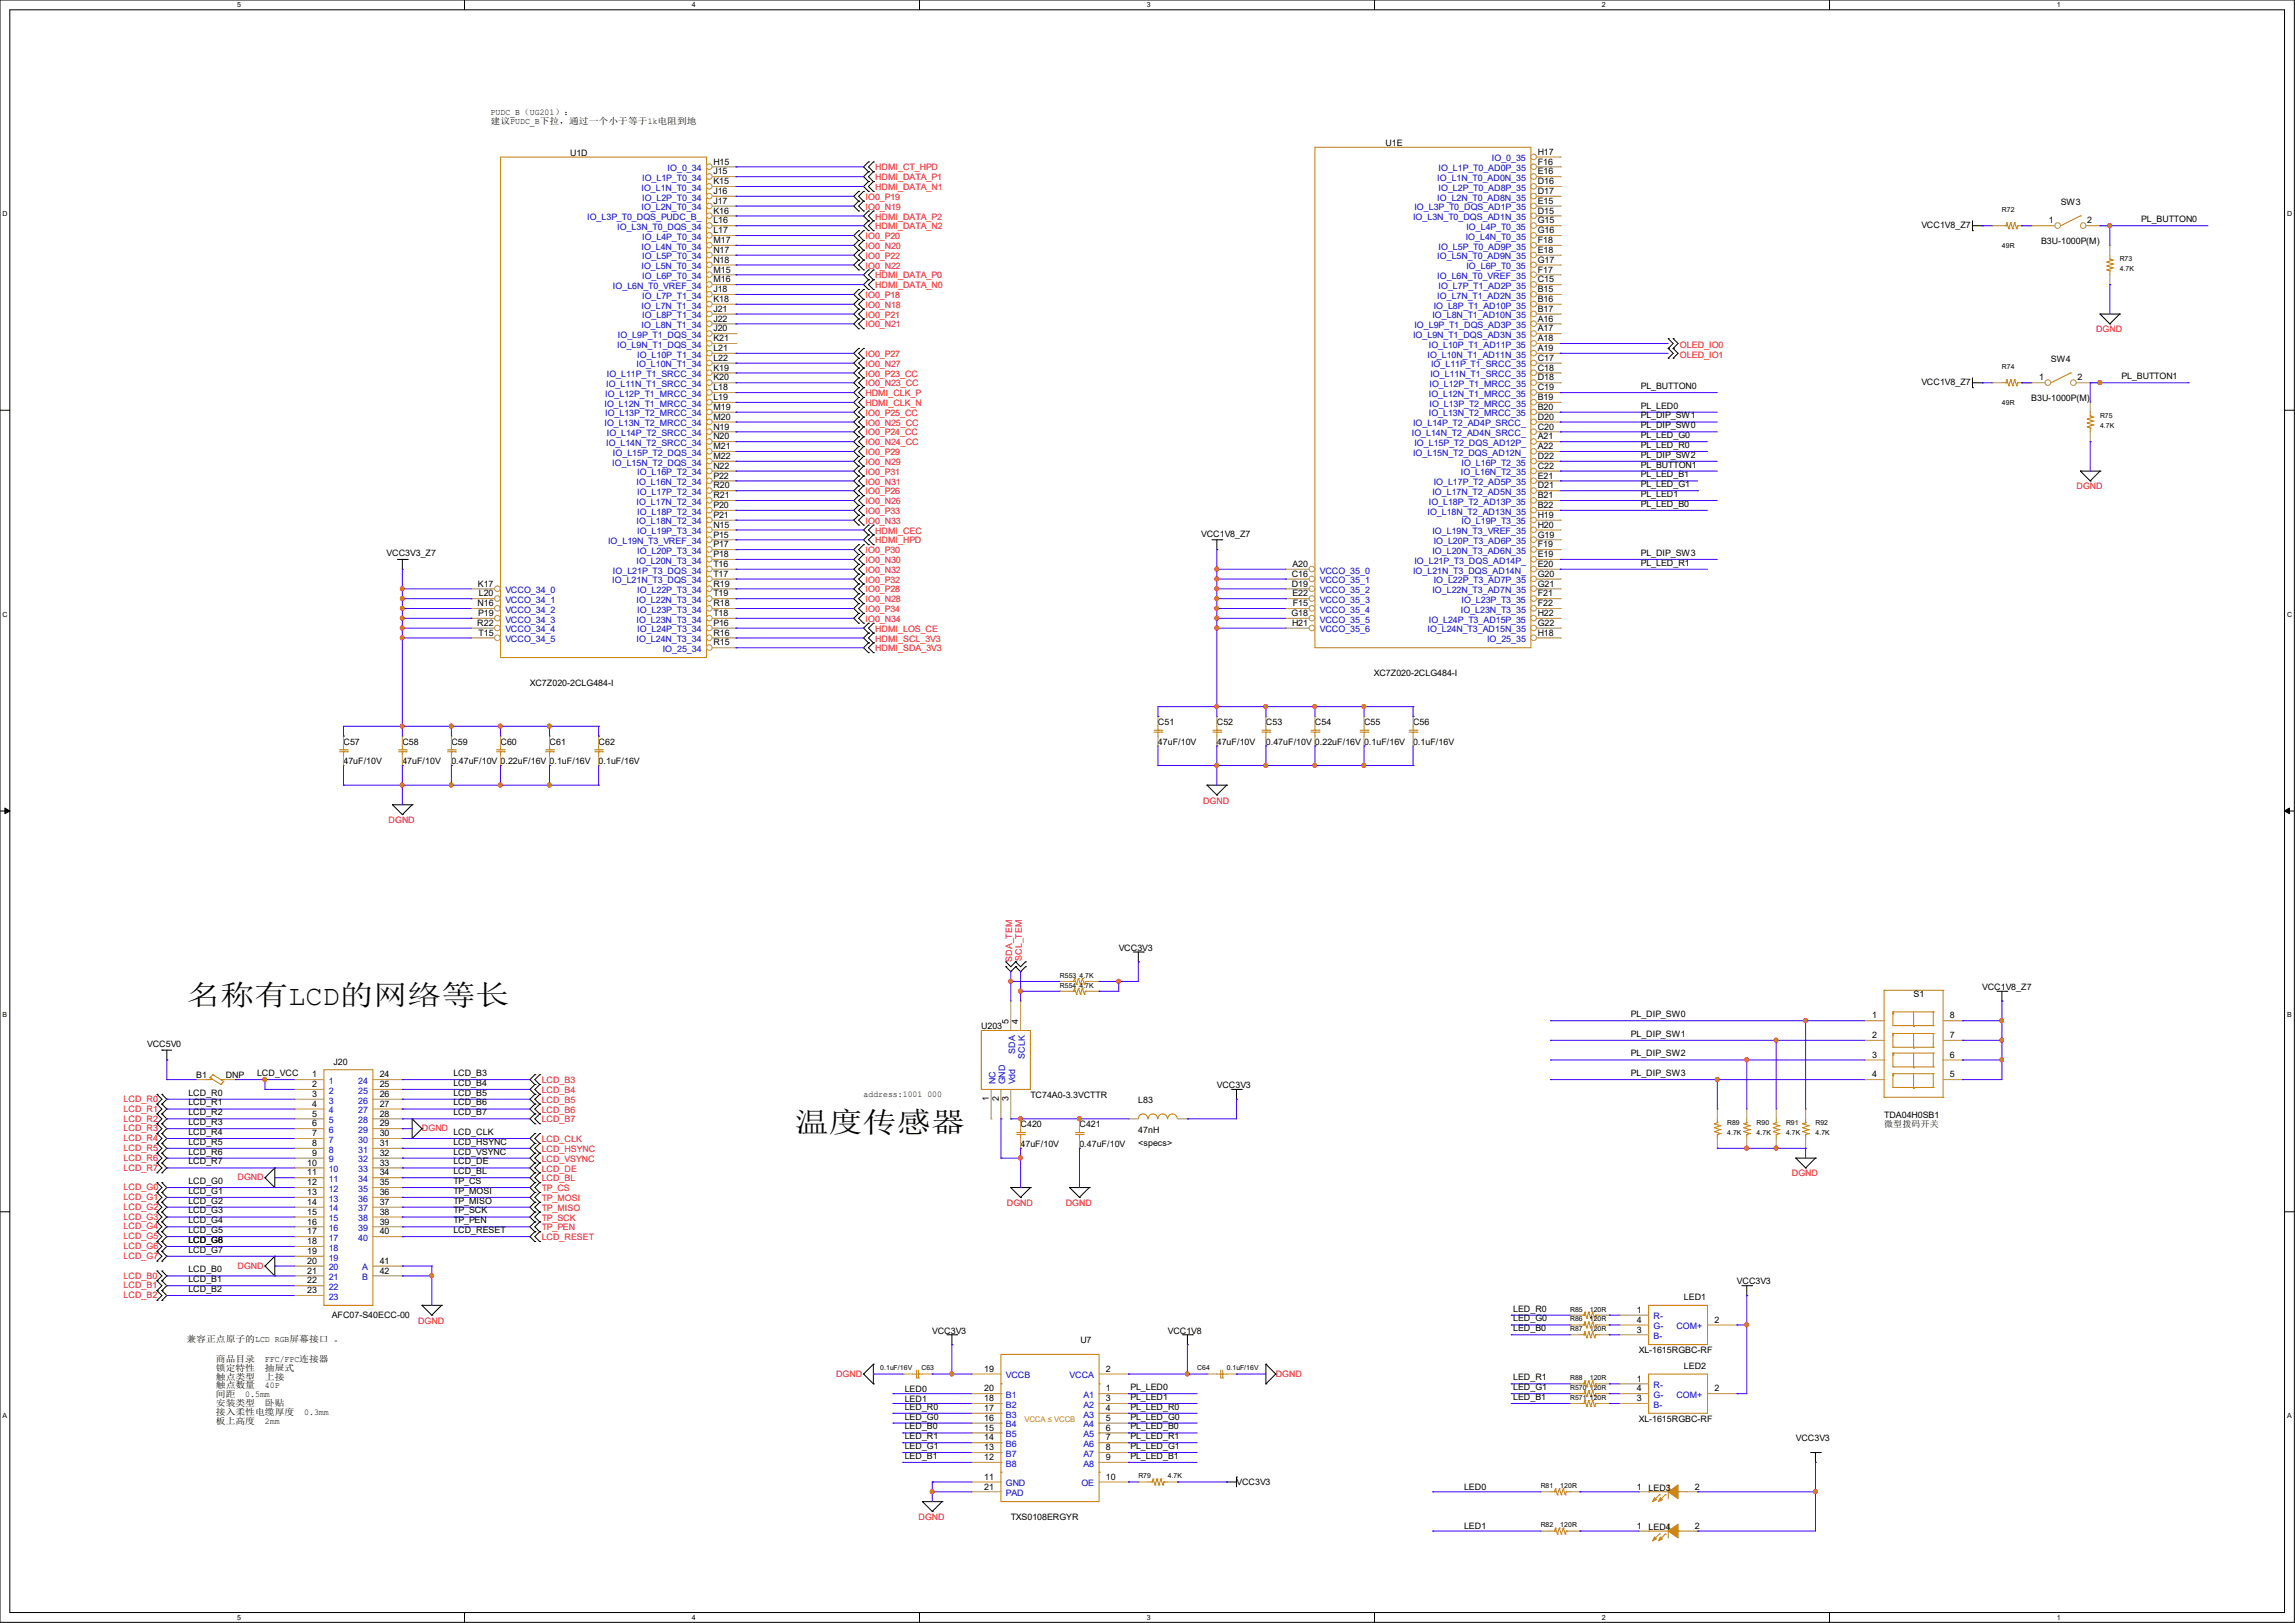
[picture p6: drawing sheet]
<svg xmlns="http://www.w3.org/2000/svg" width="297mm" height="210mm" viewBox="0 0 297 210" stroke-linecap="round" stroke-linejoin="round" font-family="sans-serif">
<defs><g id="words">
<g font-size="3.7">
<text x="24.1" y="130">名称有LCD的网络等长</text>
<text x="102.9" y="146.5">温度传感器</text>
</g>
<g font-size="1.1">
<text x="63.5" y="14.9">PUDC_B（UG201）：</text>
<text x="63.5" y="16.1">建议PUDC_B下拉，通过一个小于等于1k电阻到地</text>
<text x="73.8" y="20.2">U1D</text>
<text x="92.3" y="21.3">H15</text>
<text x="92.3" y="22.6">J15</text>
<text x="92.3" y="23.8">K15</text>
<text x="179.3" y="18.9">U1E</text>
<text x="199" y="20">H17</text>
<text x="199" y="21.3">F16</text>
<text x="199" y="22.6">E16</text>
<text x="199" y="23.8">D16</text>
<text x="92.3" y="25.1">J16</text>
<text x="92.3" y="26.4">J17</text>
<text x="92.3" y="27.6">K16</text>
<text x="92.3" y="28.9">L16</text>
<text x="199" y="25.1">D17</text>
<text x="199" y="26.4">E15</text>
<text x="199" y="27.6">D15</text>
<text x="199" y="28.9">G15</text>
<text x="248.7" y="29.5">VCC1V8_Z7</text>
<text x="265.2" y="28.9">1</text>
<text x="266.7" y="26.5">SW3</text>
<text x="270.1" y="28.9">2</text>
<text x="277.1" y="28.7">PL_BUTTON0</text>
<text x="92.3" y="30.2">L17</text>
<text x="92.3" y="31.5">M17</text>
<text x="92.3" y="32.7">N17</text>
<text x="92.3" y="34">N18</text>
<text x="92.3" y="35.3">M15</text>
<text x="199" y="30.2">G16</text>
<text x="199" y="31.5">F18</text>
<text x="199" y="32.7">E18</text>
<text x="199" y="34">G17</text>
<text x="199" y="35.3">F17</text>
<text x="264.2" y="31.6">B3U-1000P(M)</text>
<text x="92.3" y="36.5">M16</text>
<text x="92.3" y="37.8">J18</text>
<text x="92.3" y="39.1">K18</text>
<text x="92.3" y="40.3">J21</text>
<text x="92.3" y="41.6">J22</text>
<text x="199" y="36.5">C15</text>
<text x="199" y="37.8">B15</text>
<text x="199" y="39.1">B16</text>
<text x="199" y="40.3">B17</text>
<text x="199" y="41.6">A16</text>
<text x="92.3" y="42.9">J20</text>
<text x="92.3" y="44.2">K21</text>
<text x="92.3" y="45.4">L21</text>
<text x="92.3" y="46.7">L22</text>
<text x="92.3" y="48">K19</text>
<text x="199" y="42.9">A17</text>
<text x="199" y="44.2">A18</text>
<text x="199" y="45.4">A19</text>
<text x="199" y="46.7">C17</text>
<text x="199" y="48">C18</text>
<text x="265.4" y="46.8">SW4</text>
<text x="92.3" y="49.2">K20</text>
<text x="92.3" y="50.5">L18</text>
<text x="92.3" y="51.8">L19</text>
<text x="92.3" y="53">M19</text>
<text x="199" y="49.2">D18</text>
<text x="199" y="50.5">C19</text>
<text x="199" y="51.8">B19</text>
<text x="199" y="53">B20</text>
<text x="212.3" y="52.9">PL_LED0</text>
<text x="212.3" y="50.3">PL_BUTTON0</text>
<text x="248.7" y="49.9">VCC1V8_Z7</text>
<text x="262.9" y="51.9">B3U-1000P(M)</text>
<text x="263.9" y="49.2">1</text>
<text x="268.9" y="49.2">2</text>
<text x="274.6" y="49.1">PL_BUTTON1</text>
<text x="92.3" y="54.3">M20</text>
<text x="92.3" y="55.6">N19</text>
<text x="92.3" y="56.9">N20</text>
<text x="92.3" y="58.1">M21</text>
<text x="92.3" y="59.4">M22</text>
<text x="199" y="54.3">D20</text>
<text x="199" y="55.6">C20</text>
<text x="199" y="56.9">A21</text>
<text x="199" y="58.1">A22</text>
<text x="199" y="59.4">D22</text>
<text x="212.3" y="56.7">PL_LED_G0</text>
<text x="212.3" y="58">PL_LED_R0</text>
<text x="212.3" y="54.1">PL_DIP_SW1</text>
<text x="212.3" y="59.2">PL_DIP_SW2</text>
<text x="212.3" y="55.4">PL_DIP_SW0</text>
<text x="92.3" y="60.7">N22</text>
<text x="92.3" y="61.9">P22</text>
<text x="92.3" y="63.2">R20</text>
<text x="92.3" y="64.5">R21</text>
<text x="92.3" y="65.7">P20</text>
<text x="199" y="60.7">C22</text>
<text x="199" y="61.9">E21</text>
<text x="199" y="63.2">D21</text>
<text x="199" y="64.5">B21</text>
<text x="199" y="65.7">B22</text>
<text x="212.3" y="64.3">PL_LED1</text>
<text x="212.3" y="61.8">PL_LED_B1</text>
<text x="212.3" y="65.6">PL_LED_B0</text>
<text x="212.3" y="63">PL_LED_G1</text>
<text x="212.3" y="60.5">PL_BUTTON1</text>
<text x="50" y="72">VCC3V3_Z7</text>
<text x="92.3" y="67">P21</text>
<text x="92.3" y="68.3">N15</text>
<text x="92.3" y="69.6">P15</text>
<text x="92.3" y="70.8">P17</text>
<text x="155.4" y="69.4">VCC1V8_Z7</text>
<text x="199" y="67">H19</text>
<text x="199" y="68.3">H20</text>
<text x="199" y="69.6">G19</text>
<text x="199" y="70.8">F19</text>
<text x="212.3" y="71.9">PL_DIP_SW3</text>
<text x="61.8" y="75.9">K17</text>
<text x="62" y="77.2">L20</text>
<text x="92.3" y="72.1">P18</text>
<text x="92.3" y="73.4">T16</text>
<text x="92.3" y="74.6">T17</text>
<text x="92.3" y="75.9">R19</text>
<text x="92.3" y="77.2">T19</text>
<text x="167.2" y="74.6">C16</text>
<text x="167.2" y="75.9">D19</text>
<text x="167.3" y="73.4">A20</text>
<text x="167.3" y="77.2">E22</text>
<text x="199" y="72.1">E19</text>
<text x="199" y="73.4">E20</text>
<text x="199" y="74.6">G20</text>
<text x="199" y="75.9">G21</text>
<text x="199" y="77.2">F21</text>
<text x="212.3" y="73.2">PL_LED_R1</text>
<text x="61.8" y="81">R22</text>
<text x="61.8" y="78.4">N16</text>
<text x="61.9" y="79.7">P19</text>
<text x="61.9" y="82.3">T15</text>
<text x="92.3" y="78.4">R18</text>
<text x="92.3" y="79.7">T18</text>
<text x="92.3" y="81">P16</text>
<text x="92.3" y="82.3">R16</text>
<text x="92.3" y="83.5">R15</text>
<text x="167.1" y="79.7">G18</text>
<text x="167.2" y="81">H21</text>
<text x="167.3" y="78.4">F15</text>
<text x="199" y="78.4">F22</text>
<text x="199" y="79.7">H22</text>
<text x="199" y="81">G22</text>
<text x="199" y="82.3">H18</text>
<text x="68.6" y="88.7">XC7Z020-2CLG484-I</text>
<text x="177.8" y="87.5">XC7Z020-2CLG484-I</text>
<text x="149.9" y="93.8">C51</text>
<text x="157.5" y="93.8">C52</text>
<text x="163.8" y="93.8">C53</text>
<text x="170.2" y="93.8">C54</text>
<text x="176.5" y="93.8">C55</text>
<text x="182.9" y="93.8">C56</text>
<text x="44.4" y="96.4">C57</text>
<text x="44.4" y="98.9">47uF/10V</text>
<text x="52.1" y="96.4">C58</text>
<text x="52.1" y="98.9">47uF/10V</text>
<text x="58.4" y="96.4">C59</text>
<text x="58.4" y="98.9">0.47uF/10V 0.22uF/16V 0.1uF/16V</text>
<text x="64.8" y="96.4">C60</text>
<text x="71.1" y="96.4">C61</text>
<text x="77.5" y="96.4">C62</text>
<text x="77.5" y="98.9">0.1uF/16V</text>
<text x="149.9" y="96.4">47uF/10V</text>
<text x="157.5" y="96.4">47uF/10V</text>
<text x="163.8" y="96.4">0.47uF/10V 0.22uF/16V 0.1uF/16V</text>
<text x="182.9" y="96.4">0.1uF/16V</text>
<text x="144.8" y="123">VCC3V3</text>
<text x="211.1" y="131.6">PL_DIP_SW0</text>
<text x="242.3" y="131.8">1</text>
<text x="247.6" y="129">S1</text>
<text x="252.3" y="131.8">8</text>
<text x="256.5" y="128.1">VCC1V8_Z7</text>
<text x="19" y="135.5">VCC5V0</text>
<text x="43.2" y="137.8">J20</text>
<text x="127" y="133.2">U203</text>
<text x="130.5" y="132.5" transform="rotate(-90 130.5 132.5)">5</text>
<text x="131.8" y="132.5" transform="rotate(-90 131.8 132.5)">4</text>
<text x="211.1" y="134.2">PL_DIP_SW1</text>
<text x="211.1" y="136.7">PL_DIP_SW2</text>
<text x="242.3" y="134.3">2</text>
<text x="242.3" y="136.9">3</text>
<text x="252.3" y="134.3">7</text>
<text x="252.3" y="136.9">6</text>
<text x="24.4" y="141.8">LCD_R0</text>
<text x="24.4" y="143">LCD_R1</text>
<text x="25.4" y="139.5">B1</text>
<text x="29.2" y="139.5">DNP</text>
<text x="33.3" y="139.2">LCD_VCC</text>
<text x="40.4" y="139.4">1</text>
<text x="40.4" y="140.7">2</text>
<text x="40.4" y="141.9">3</text>
<text x="40.4" y="143.2">4</text>
<text x="49.1" y="139.4">24</text>
<text x="49.1" y="140.7">25</text>
<text x="49.1" y="141.9">26</text>
<text x="49.1" y="143.2">27</text>
<text x="58.7" y="139.2">LCD_B3</text>
<text x="58.7" y="140.5">LCD_B4</text>
<text x="58.7" y="141.8">LCD_B5</text>
<text x="58.7" y="143">LCD_B6</text>
<text x="111.8" y="141.9">address:1001 000</text>
<text x="128" y="142.5" transform="rotate(-90 128 142.5)">1</text>
<text x="129.2" y="142.5" transform="rotate(-90 129.2 142.5)">2</text>
<text x="130.5" y="142.5" transform="rotate(-90 130.5 142.5)">3</text>
<text x="133.3" y="142.1">TC74A0-3.3VCTTR</text>
<text x="147.3" y="142.7">L83</text>
<text x="157.5" y="140.8">VCC3V3</text>
<text x="211.1" y="139.2">PL_DIP_SW3</text>
<text x="242.3" y="139.4">4</text>
<text x="252.3" y="139.4">5</text>
<text x="24.4" y="144.3">LCD_R2</text>
<text x="24.4" y="145.6">LCD_R3</text>
<text x="24.4" y="146.9">LCD_R4</text>
<text x="24.4" y="148.1">LCD_R5</text>
<text x="24.4" y="149.4">LCD_R6</text>
<text x="40.4" y="144.5">5</text>
<text x="40.4" y="145.8">6</text>
<text x="40.4" y="147">7</text>
<text x="40.4" y="148.3">8</text>
<text x="40.4" y="149.6">9</text>
<text x="49.1" y="144.5">28</text>
<text x="49.1" y="145.8">29</text>
<text x="49.1" y="147">30</text>
<text x="49.1" y="148.3">31</text>
<text x="49.1" y="149.6">32</text>
<text x="58.7" y="144.3">LCD_B7</text>
<text x="58.7" y="146.9">LCD_CLK</text>
<text x="58.7" y="148.1">LCD_HSYNC</text>
<text x="58.7" y="149.4">LCD_VSYNC</text>
<text x="132.1" y="145.9">C420</text>
<text x="132.1" y="148.4">47uF/10V</text>
<text x="139.7" y="145.9">C421</text>
<text x="139.7" y="148.4">0.47uF/10V</text>
<text x="147.3" y="146.6">47nH</text>
<text x="147.3" y="148.3">&lt;specs&gt;</text>
<text x="243.8" y="144.6">TDA04H0SB1</text>
<text x="243.8" y="145.9">微型拨码开关</text>
<text x="24.4" y="150.7">LCD_R7</text>
<text x="24.4" y="153.2">LCD_G0</text>
<text x="24.4" y="154.5">LCD_G1</text>
<text x="24.4" y="155.7">LCD_G2</text>
<text x="39.8" y="150.8">10</text>
<text x="39.8" y="152.1">11</text>
<text x="39.8" y="153.4">12</text>
<text x="39.8" y="154.6">13</text>
<text x="39.8" y="155.9">14</text>
<text x="49.1" y="150.8">33</text>
<text x="49.1" y="152.1">34</text>
<text x="49.1" y="153.4">35</text>
<text x="49.1" y="154.6">36</text>
<text x="49.1" y="155.9">37</text>
<text x="58.7" y="150.7">LCD_DE</text>
<text x="58.7" y="151.9">LCD_BL</text>
<text x="58.7" y="153.2">TP_CS</text>
<text x="58.7" y="154.5">TP_MOSI</text>
<text x="58.7" y="155.7">TP_MISO</text>
<text x="24.4" y="157">LCD_G3</text>
<text x="24.4" y="158.3">LCD_G4</text>
<text x="24.4" y="159.6">LCD_G5</text>
<text x="24.4" y="160.8">LCD_G6</text>
<text x="28.2" y="160.8">8</text>
<text x="39.8" y="157.2">15</text>
<text x="39.8" y="158.5">16</text>
<text x="39.8" y="159.7">17</text>
<text x="39.8" y="161">18</text>
<text x="49.1" y="157.2">38</text>
<text x="49.1" y="158.5">39</text>
<text x="49.1" y="159.7">40</text>
<text x="58.7" y="157">TP_SCK</text>
<text x="58.7" y="158.3">TP_PEN</text>
<text x="58.7" y="159.6">LCD_RESET</text>
<text x="24.4" y="162.1">LCD_G7</text>
<text x="24.4" y="164.6">LCD_B0</text>
<text x="24.4" y="165.9">LCD_B1</text>
<text x="24.4" y="167.2">LCD_B2</text>
<text x="39.8" y="162.3">19</text>
<text x="39.8" y="163.5">20</text>
<text x="39.8" y="164.8">21</text>
<text x="39.8" y="166.1">22</text>
<text x="39.8" y="167.3">23</text>
<text x="49.1" y="163.5">41</text>
<text x="49.1" y="164.8">42</text>
<text x="224.8" y="166.2">VCC3V3</text>
<text x="24.1" y="173.7">兼容正点原子的LCD RGB屏幕接口 。</text>
<text x="42.9" y="170.5">AFC07-S40ECC-00</text>
<text x="120.6" y="172.6">VCC3V3</text>
<text x="139.8" y="173.8">U7</text>
<text x="151.1" y="172.6">VCC1V8</text>
<text x="195.8" y="169.7">LED_R0</text>
<text x="195.8" y="171">LED_G0</text>
<text x="195.8" y="172.3">LED_B0</text>
<text x="211.8" y="169.9">1</text>
<text x="211.8" y="172.4">3</text>
<text x="211.8" y="171.2">4</text>
<text x="217.9" y="168.2">LED1</text>
<text x="221.9" y="171.2">2</text>
<text x="27.9" y="176.2">商品目录</text>
<text x="27.9" y="177.4">锁定特性</text>
<text x="27.9" y="178.5">触点类型</text>
<text x="27.9" y="179.7">触点数量</text>
<text x="34.3" y="176.2">FFC/FPC连接器</text>
<text x="34.3" y="179.7">40P</text>
<text x="34.3" y="177.4">抽屉式</text>
<text x="34.3" y="178.5">上接</text>
<text x="127.4" y="177.5">19</text>
<text x="143.1" y="177.5">2</text>
<text x="146.3" y="179.9">PL_LED0</text>
<text x="195.8" y="178.6">LED_R1</text>
<text x="195.8" y="179.9">LED_G1</text>
<text x="211.8" y="178.8">1</text>
<text x="212.1" y="175.1">XL-1615RGBC-RF</text>
<text x="217.9" y="177.1">LED2</text>
<text x="27.9" y="180.8">间距</text>
<text x="27.9" y="181.9">安装类型</text>
<text x="27.9" y="183.1">接入柔性电缆厚度</text>
<text x="27.9" y="184.2">板上高度</text>
<text x="31.7" y="180.8">0.5mm</text>
<text x="34.3" y="184.2">2mm</text>
<text x="34.3" y="181.9">卧贴</text>
<text x="39.4" y="183.1">0.3mm</text>
<text x="117.1" y="180.1">LED0</text>
<text x="117.1" y="181.4">LED1</text>
<text x="117.1" y="182.4">LED_R0</text>
<text x="117.1" y="183.7">LED_G0</text>
<text x="117.1" y="185">LED_B0</text>
<text x="127.4" y="185.1">15</text>
<text x="127.4" y="183.9">16</text>
<text x="127.4" y="182.6">17</text>
<text x="127.4" y="181.3">18</text>
<text x="127.4" y="180">20</text>
<text x="143.1" y="180">1</text>
<text x="143.1" y="181.3">3</text>
<text x="143.1" y="182.6">4</text>
<text x="143.1" y="183.9">5</text>
<text x="143.1" y="185.1">6</text>
<text x="146.3" y="181.1">PL_LED1</text>
<text x="146.3" y="182.4">PL_LED_R0</text>
<text x="146.3" y="183.7">PL_LED_G0</text>
<text x="146.3" y="185">PL_LED_B0</text>
<text x="195.8" y="181.1">LED_B1</text>
<text x="211.8" y="181.3">3</text>
<text x="211.8" y="180">4</text>
<text x="212.1" y="184">XL-1615RGBC-RF</text>
<text x="221.9" y="180">2</text>
<text x="117.1" y="186.2">LED_R1</text>
<text x="117.1" y="187.5">LED_G1</text>
<text x="117.1" y="188.8">LED_B1</text>
<text x="127.4" y="191.5">11</text>
<text x="127.4" y="188.9">12</text>
<text x="127.4" y="187.7">13</text>
<text x="127.4" y="186.4">14</text>
<text x="143.1" y="186.4">7</text>
<text x="143.1" y="187.7">8</text>
<text x="143.1" y="188.9">9</text>
<text x="143.1" y="191.5">10</text>
<text x="146.3" y="186.2">PL_LED_R1</text>
<text x="146.3" y="187.5">PL_LED_G1</text>
<text x="146.3" y="188.8">PL_LED_B1</text>
<text x="232.4" y="186.5">VCC3V3</text>
<text x="127.4" y="192.7">21</text>
<text x="130.8" y="196.7">TXS0108ERGYR</text>
<text x="160" y="192.1">VCC3V3</text>
<text x="189.5" y="192.8">LED0</text>
<text x="189.5" y="197.9">LED1</text>
<text x="211.8" y="197.8">1</text>
<text x="211.8" y="192.7">1</text>
<text x="213.4" y="198">LED4</text>
<text x="213.4" y="192.9">LED3</text>
<text x="219.3" y="197.8">2</text>
<text x="219.3" y="192.7">2</text>
</g>
<g font-size="1.1" fill="#00c">
<text x="83.1" y="23.4">IO_L1P_T0_34</text>
<text x="86.4" y="22.1">IO_0_34</text>
<text x="186" y="23.4">IO_L1N_T0_AD0N_35</text>
<text x="186.2" y="22.1">IO_L1P_T0_AD0P_35</text>
<text x="193.1" y="20.9">IO_0_35</text>
<text x="76" y="28.5">IO_L3P_T0_DQS_PUDC_B_</text>
<text x="79.9" y="29.8">IO_L3N_T0_DQS_34</text>
<text x="83" y="24.7">IO_L1N_T0_34</text>
<text x="83" y="27.2">IO_L2N_T0_34</text>
<text x="83.1" y="26">IO_L2P_T0_34</text>
<text x="182.9" y="28.5">IO_L3N_T0_DQS_AD1N_35</text>
<text x="183" y="27.2">IO_L3P_T0_DQS_AD1P_35</text>
<text x="186" y="26">IO_L2N_T0_AD8N_35</text>
<text x="186.2" y="24.7">IO_L2P_T0_AD8P_35</text>
<text x="189.8" y="29.8">IO_L4P_T0_35</text>
<text x="83" y="32.3">IO_L4N_T0_34</text>
<text x="83" y="34.8">IO_L5N_T0_34</text>
<text x="83.1" y="31">IO_L4P_T0_34</text>
<text x="83.1" y="33.6">IO_L5P_T0_34</text>
<text x="186" y="33.6">IO_L5N_T0_AD9N_35</text>
<text x="186.2" y="32.3">IO_L5P_T0_AD9P_35</text>
<text x="189.7" y="31">IO_L4N_T0_35</text>
<text x="189.8" y="34.8">IO_L6P_T0_35</text>
<text x="79.3" y="37.4">IO_L6N_T0_VREF_34</text>
<text x="83" y="39.9">IO_L7N_T1_34</text>
<text x="83.1" y="36.1">IO_L6P_T0_34</text>
<text x="83.1" y="38.7">IO_L7P_T1_34</text>
<text x="83.1" y="41.2">IO_L8P_T1_34</text>
<text x="185.4" y="41.2">IO_L8N_T1_AD10N_35</text>
<text x="185.5" y="39.9">IO_L8P_T1_AD10P_35</text>
<text x="186" y="36.1">IO_L6N_T0_VREF_35</text>
<text x="186" y="38.7">IO_L7N_T1_AD2N_35</text>
<text x="186.2" y="37.4">IO_L7P_T1_AD2P_35</text>
<text x="79.9" y="45">IO_L9N_T1_DQS_34</text>
<text x="80" y="43.7">IO_L9P_T1_DQS_34</text>
<text x="82.4" y="47.5">IO_L10N_T1_34</text>
<text x="82.5" y="46.3">IO_L10P_T1_34</text>
<text x="83" y="42.5">IO_L8N_T1_34</text>
<text x="182.9" y="43.7">IO_L9N_T1_DQS_AD3N_35</text>
<text x="183" y="42.5">IO_L9P_T1_DQS_AD3P_35</text>
<text x="184.7" y="46.3">IO_L10N_T1_AD11N_35</text>
<text x="184.9" y="45">IO_L10P_T1_AD11P_35</text>
<text x="185.2" y="47.5">IO_L11P_T1_SRCC_35</text>
<text x="78.2" y="52.6">IO_L12N_T1_MRCC_34</text>
<text x="78.3" y="51.4">IO_L12P_T1_MRCC_34</text>
<text x="78.3" y="53.9">IO_L13P_T2_MRCC_34</text>
<text x="78.4" y="50.1">IO_L11N_T1_SRCC_34</text>
<text x="78.5" y="48.8">IO_L11P_T1_SRCC_34</text>
<text x="184.9" y="51.4">IO_L12N_T1_MRCC_35</text>
<text x="184.9" y="53.9">IO_L13N_T2_MRCC_35</text>
<text x="185" y="50.1">IO_L12P_T1_MRCC_35</text>
<text x="185" y="52.6">IO_L13P_T2_MRCC_35</text>
<text x="185.1" y="48.8">IO_L11N_T1_SRCC_35</text>
<text x="78.2" y="55.2">IO_L13N_T2_MRCC_34</text>
<text x="78.4" y="57.7">IO_L14N_T2_SRCC_34</text>
<text x="78.5" y="56.4">IO_L14P_T2_SRCC_34</text>
<text x="79.3" y="59">IO_L15P_T2_DQS_34</text>
<text x="182.7" y="56.4">IO_L14N_T2_AD4N_SRCC_</text>
<text x="182.9" y="55.2">IO_L14P_T2_AD4P_SRCC_</text>
<text x="182.9" y="59">IO_L15N_T2_DQS_AD12N_</text>
<text x="183" y="57.7">IO_L15P_T2_DQS_AD12P_</text>
<text x="79.2" y="60.2">IO_L15N_T2_DQS_34</text>
<text x="82.4" y="62.8">IO_L16N_T2_34</text>
<text x="82.4" y="65.3">IO_L17N_T2_34</text>
<text x="82.5" y="61.5">IO_L16P_T2_34</text>
<text x="82.5" y="64.1">IO_L17P_T2_34</text>
<text x="184.9" y="65.3">IO_L18P_T2_AD13P_35</text>
<text x="185.4" y="64.1">IO_L17N_T2_AD5N_35</text>
<text x="185.5" y="62.8">IO_L17P_T2_AD5P_35</text>
<text x="189.1" y="61.5">IO_L16N_T2_35</text>
<text x="189.1" y="60.2">IO_L16P_T2_35</text>
<text x="78.7" y="70.4">IO_L19N_T3_VREF_34</text>
<text x="82.4" y="67.9">IO_L18N_T2_34</text>
<text x="82.5" y="66.6">IO_L18P_T2_34</text>
<text x="82.5" y="69.1">IO_L19P_T3_34</text>
<text x="82.5" y="71.7">IO_L20P_T3_34</text>
<text x="184.7" y="66.6">IO_L18N_T2_AD13N_35</text>
<text x="185.4" y="69.1">IO_L19N_T3_VREF_35</text>
<text x="185.4" y="71.7">IO_L20N_T3_AD6N_35</text>
<text x="185.5" y="70.4">IO_L20P_T3_AD6P_35</text>
<text x="189.1" y="67.9">IO_L19P_T3_35</text>
<text x="65.4" y="76.8">VCCO_34_0</text>
<text x="79.2" y="75.5">IO_L21N_T3_DQS_34</text>
<text x="79.3" y="74.2">IO_L21P_T3_DQS_34</text>
<text x="82.4" y="72.9">IO_L20N_T3_34</text>
<text x="82.5" y="76.8">IO_L22P_T3_34</text>
<text x="170.8" y="74.2">VCCO_35_0</text>
<text x="170.8" y="75.5">VCCO_35_1</text>
<text x="170.8" y="76.8">VCCO_35_2</text>
<text x="182.9" y="74.2">IO_L21N_T3_DQS_AD14N_</text>
<text x="183" y="72.9">IO_L21P_T3_DQS_AD14P_</text>
<text x="185.4" y="76.8">IO_L22N_T3_AD7N_35</text>
<text x="185.5" y="75.5">IO_L22P_T3_AD7P_35</text>
<text x="65.4" y="78">VCCO_34_1</text>
<text x="65.4" y="79.3">VCCO_34_2</text>
<text x="65.4" y="80.6">VCCO_34_3</text>
<text x="65.4" y="81.8">VCCO_34_4</text>
<text x="65.4" y="83.1">VCCO_34_5</text>
<text x="82.4" y="78">IO_L22N_T3_34</text>
<text x="82.4" y="80.6">IO_L23N_T3_34</text>
<text x="82.4" y="83.1">IO_L24N_T3_34</text>
<text x="82.5" y="79.3">IO_L23P_T3_34</text>
<text x="82.5" y="81.8">IO_L24P_T3_34</text>
<text x="170.8" y="78">VCCO_35_3</text>
<text x="170.8" y="79.3">VCCO_35_4</text>
<text x="170.8" y="80.6">VCCO_35_5</text>
<text x="170.8" y="81.8">VCCO_35_6</text>
<text x="184.7" y="81.8">IO_L24N_T3_AD15N_35</text>
<text x="184.9" y="80.6">IO_L24P_T3_AD15P_35</text>
<text x="189.1" y="79.3">IO_L23N_T3_35</text>
<text x="189.1" y="78">IO_L23P_T3_35</text>
<text x="192.4" y="83.1">IO_25_35</text>
<text x="85.8" y="84.4">IO_25_34</text>
<text x="131.4" y="136.4" transform="rotate(-90 131.4 136.4)">SDA</text>
<text x="132.6" y="137" transform="rotate(-90 132.6 137)">SCLK</text>
<text x="42.5" y="140.3">1</text>
<text x="42.5" y="141.5">2</text>
<text x="42.5" y="142.8">3</text>
<text x="46.4" y="140.3">24</text>
<text x="46.4" y="141.5">25</text>
<text x="46.4" y="142.8">26</text>
<text x="128.8" y="140.3" transform="rotate(-90 128.8 140.3)">NC</text>
<text x="130.1" y="140.3" transform="rotate(-90 130.1 140.3)">GND</text>
<text x="131.4" y="140.3" transform="rotate(-90 131.4 140.3)">Vdd</text>
<text x="42.5" y="144.1">4</text>
<text x="42.5" y="145.3">5</text>
<text x="42.5" y="146.6">6</text>
<text x="42.5" y="147.9">7</text>
<text x="42.5" y="149.1">8</text>
<text x="46.4" y="144.1">27</text>
<text x="46.4" y="145.3">28</text>
<text x="46.4" y="146.6">29</text>
<text x="46.4" y="147.9">30</text>
<text x="46.4" y="149.1">31</text>
<text x="42.5" y="150.4">9</text>
<text x="42.5" y="151.7">10</text>
<text x="42.5" y="153">11</text>
<text x="42.5" y="154.2">12</text>
<text x="42.5" y="155.5">13</text>
<text x="46.4" y="150.4">32</text>
<text x="46.4" y="151.7">33</text>
<text x="46.4" y="153">34</text>
<text x="46.4" y="154.2">35</text>
<text x="46.4" y="155.5">36</text>
<text x="42.5" y="156.8">14</text>
<text x="42.5" y="158">15</text>
<text x="42.5" y="159.3">16</text>
<text x="42.5" y="160.6">17</text>
<text x="42.5" y="161.8">18</text>
<text x="46.4" y="156.8">37</text>
<text x="46.4" y="158">38</text>
<text x="46.4" y="159.3">39</text>
<text x="46.4" y="160.6">40</text>
<text x="42.5" y="163.1">19</text>
<text x="42.5" y="164.4">20</text>
<text x="42.5" y="165.7">21</text>
<text x="42.5" y="166.9">22</text>
<text x="46.9" y="164.4">A</text>
<text x="46.9" y="165.7">B</text>
<text x="42.5" y="168.2">23</text>
<text x="214" y="170.7">R-</text>
<text x="214" y="173.3">B-</text>
<text x="214" y="172">G-</text>
<text x="217" y="172">COM+</text>
<text x="130.2" y="178.4">VCCB</text>
<text x="138.4" y="178.4">VCCA</text>
<text x="214" y="179.6">R-</text>
<text x="130.2" y="186">B5</text>
<text x="130.2" y="184.7">B4</text>
<text x="130.2" y="183.4">B3</text>
<text x="130.2" y="182.2">B2</text>
<text x="130.2" y="180.9">B1</text>
<text x="140.2" y="180.9">A1</text>
<text x="140.2" y="182.2">A2</text>
<text x="140.2" y="183.4">A3</text>
<text x="140.2" y="184.7">A4</text>
<text x="140.2" y="186">A5</text>
<text x="214" y="182.2">B-</text>
<text x="214" y="180.9">G-</text>
<text x="217" y="180.9">COM+</text>
<text x="130.2" y="189.8">B8</text>
<text x="130.2" y="188.5">B7</text>
<text x="130.2" y="187.2">B6</text>
<text x="140.2" y="187.2">A6</text>
<text x="140.2" y="188.5">A7</text>
<text x="140.2" y="189.8">A8</text>
<text x="130.2" y="192.3">GND</text>
<text x="130.2" y="193.6">PAD</text>
<text x="140" y="192.3">OE</text>
</g>
<g font-size="1.1" fill="#f00">
<text x="113.3" y="23.3">HDMI_DATA_P1</text>
<text x="113.3" y="22.1">HDMI_CT_HPD</text>
<text x="112" y="25.9">IO0_P19</text>
<text x="112" y="27.1">IO0_N19</text>
<text x="113.3" y="24.6">HDMI_DATA_N1</text>
<text x="113.3" y="28.4">HDMI_DATA_P2</text>
<text x="113.3" y="29.7">HDMI_DATA_N2</text>
<text x="112" y="33.5">IO0_P22</text>
<text x="112" y="34.8">IO0_N22</text>
<text x="112" y="30.9">IO0_P20</text>
<text x="112" y="32.2">IO0_N20</text>
<text x="112" y="38.6">IO0_P18</text>
<text x="112" y="39.8">IO0_N18</text>
<text x="112" y="41.1">IO0_P21</text>
<text x="113.3" y="36">HDMI_DATA_P0</text>
<text x="113.3" y="37.3">HDMI_DATA_N0</text>
<text x="112" y="42.4">IO0_N21</text>
<text x="112" y="46.2">IO0_P27</text>
<text x="112" y="47.5">IO0_N27</text>
<text x="217.4" y="45">OLED_IO0</text>
<text x="217.4" y="46.3">OLED_IO1</text>
<text x="271.3" y="43">DGND</text>
<text x="112" y="51.3">HDMI_CLK_P</text>
<text x="112" y="52.5">HDMI_CLK_N</text>
<text x="112" y="48.7">IO0_P23_CC</text>
<text x="112" y="50">IO0_N23_CC</text>
<text x="112" y="53.8">IO0_P25_CC</text>
<text x="112" y="58.9">IO0_P29</text>
<text x="112" y="56.3">IO0_P24_CC</text>
<text x="112" y="57.6">IO0_N24_CC</text>
<text x="112" y="55.1">IO0_N25_CC</text>
<text x="112" y="61.4">IO0_P31</text>
<text x="112" y="62.7">IO0_N31</text>
<text x="112" y="64">IO0_P26</text>
<text x="112" y="65.2">IO0_N26</text>
<text x="112" y="60.2">IO0_N29</text>
<text x="268.7" y="63.3">DGND</text>
<text x="112" y="66.5">IO0_P33</text>
<text x="112" y="67.8">IO0_N33</text>
<text x="112" y="71.6">IO0_P30</text>
<text x="113.3" y="69">HDMI_CEC</text>
<text x="113.3" y="70.3">HDMI_HPD</text>
<text x="112" y="75.4">IO0_P32</text>
<text x="112" y="74.1">IO0_N32</text>
<text x="112" y="76.7">IO0_P28</text>
<text x="112" y="77.9">IO0_N28</text>
<text x="112" y="72.9">IO0_N30</text>
<text x="112" y="79.2">IO0_P34</text>
<text x="112" y="80.5">IO0_N34</text>
<text x="113.3" y="83">HDMI_SCL_3V3</text>
<text x="113.3" y="81.7">HDMI_LOS_CE</text>
<text x="113.3" y="84.3">HDMI_SDA_3V3</text>
<text x="50.3" y="106.5">DGND</text>
<text x="155.7" y="104">DGND</text>
<text x="131" y="124.5" transform="rotate(-90 131 124.5)">SDA_TEM</text>
<text x="132.3" y="124.3" transform="rotate(-90 132.3 124.3)">SCL_TEM</text>
<text x="16" y="142.6">LCD_R0</text>
<text x="16" y="143.9">LCD_R1</text>
<text x="70.1" y="140.2">LCD_B3</text>
<text x="70.1" y="141.4">LCD_B4</text>
<text x="70.1" y="142.7">LCD_B5</text>
<text x="70.1" y="144">LCD_B6</text>
<text x="16" y="145.1">LCD_R2</text>
<text x="16" y="146.4">LCD_R3</text>
<text x="16" y="147.7">LCD_R4</text>
<text x="16" y="148.9">LCD_R5</text>
<text x="54.6" y="146.4">DGND</text>
<text x="70.1" y="145.3">LCD_B7</text>
<text x="70.1" y="147.8">LCD_CLK</text>
<text x="70.1" y="149.1">LCD_HSYNC</text>
<text x="16" y="150.2">LCD_R6</text>
<text x="16" y="151.5">LCD_R7</text>
<text x="16" y="154">LCD_G0</text>
<text x="16" y="155.3">LCD_G1</text>
<text x="30.7" y="152.7">DGND</text>
<text x="70.1" y="154.1">TP_CS</text>
<text x="70.1" y="155.4">TP_MOSI</text>
<text x="70.1" y="150.3">LCD_VSYNC</text>
<text x="70.1" y="151.6">LCD_DE</text>
<text x="70.1" y="152.9">LCD_BL</text>
<text x="231.9" y="152.2">DGND</text>
<text x="16" y="156.6">LCD_G2</text>
<text x="16" y="157.8">LCD_G3</text>
<text x="16" y="159.1">LCD_G4</text>
<text x="16" y="160.4">LCD_G5</text>
<text x="16" y="161.6">LCD_G6</text>
<text x="70.1" y="156.7">TP_MISO</text>
<text x="70.1" y="158">TP_SCK</text>
<text x="70.1" y="159.2">TP_PEN</text>
<text x="70.1" y="160.5">LCD_RESET</text>
<text x="130.3" y="156">DGND</text>
<text x="137.9" y="156">DGND</text>
<text x="16" y="162.9">LCD_G7</text>
<text x="16" y="165.4">LCD_B0</text>
<text x="16" y="166.7">LCD_B1</text>
<text x="16" y="168">LCD_B2</text>
<text x="30.7" y="164.2">DGND</text>
<text x="54.1" y="171.3">DGND</text>
<text x="108.2" y="178.1">DGND</text>
<text x="165.1" y="178.1">DGND</text>
<text x="118.9" y="196.7">DGND</text>
</g>
<text font-size="1" fill="#cc8006" x="132.6" y="184">VCCA ≤ VCCB</text>
<g font-size=".9">
<text x="30.7" y=".9">5</text>
<text x="89.5" y=".9">4</text>
<text x="148.4" y=".9">3</text>
<text x="207.3" y=".9">2</text>
<text x="266.2" y=".9">1</text>
<text x=".3" y="28">D</text>
<text x="259.1" y="27.5">R72</text>
<text x="296" y="28">D</text>
<text x="259.1" y="32">49R</text>
<text x="274.3" y="33.8">R73</text>
<text x="274.3" y="35.1">4.7K</text>
<text x="259.1" y="47.8">R74</text>
<text x="259.1" y="52.4">49R</text>
<text x="271.8" y="54.1">R75</text>
<text x="271.8" y="55.4">4.7K</text>
<text x=".3" y="79.8">C</text>
<text x="296" y="79.8">C</text>
<text x=".3" y="131.7">B</text>
<text x="137.2" y="126.5">R553 4.7K</text>
<text x="137.2" y="127.8">R554 4.7K</text>
<text x="296" y="131.7">B</text>
<text x="223.5" y="145.6">R89</text>
<text x="223.5" y="146.9">4.7K</text>
<text x="227.3" y="145.6">R90</text>
<text x="227.3" y="146.9">4.7K</text>
<text x="231.1" y="145.6">R91</text>
<text x="231.1" y="146.9">4.7K</text>
<text x="234.9" y="145.6">R92</text>
<text x="234.9" y="146.9">4.7K</text>
<text x="203.2" y="169.7">R85</text>
<text x="203.2" y="172.3">R87</text>
<text x="203.2" y="171">R86</text>
<text x="205.7" y="169.7">120R</text>
<text x="205.7" y="172.3">120R</text>
<text x="205.7" y="171">120R</text>
<text x="113.9" y="177.3">0.1uF/16V</text>
<text x="119.3" y="177.3">C63</text>
<text x="154.9" y="177.3">C64</text>
<text x="158.8" y="177.3">0.1uF/16V</text>
<text x="203.2" y="179.9">R570 120R</text>
<text x="203.2" y="178.6">R88</text>
<text x="205.7" y="178.6">120R</text>
<text x=".3" y="183.5">A</text>
<text x="203.2" y="181.1">R571 120R</text>
<text x="296" y="183.5">A</text>
<text x="147.3" y="191.3">R79</text>
<text x="151.1" y="191.3">4.7K</text>
<text x="199.4" y="192.6">R81</text>
<text x="199.4" y="197.7">R82</text>
<text x="201.9" y="192.6">120R</text>
<text x="201.9" y="197.7">120R</text>
<text x="30.7" y="209.6">5</text>
<text x="89.5" y="209.6">4</text>
<text x="148.4" y="209.6">3</text>
<text x="207.3" y="209.6">2</text>
<text x="266.2" y="209.6">1</text>
</g>
</g></defs>
<path d="M0 0h296.9v209.9h-296.9zM1.3 1.3h294.4v207.4h-294.4z" fill="none" stroke="#000" stroke-width=".13"/>
<g fill="#fff">
<path d="M30.7 .1h.5v1h-.5z"/>
<path d="M30.7 208.8h.5v1h-.5z"/>
</g>
<path d="M60.1 0v1.3M60.1 208.7v1.2" fill="none" stroke="#000" stroke-width=".13"/>
<g fill="#fff">
<path d="M89.5 .1h.5v1h-.5z"/>
<path d="M89.5 208.8h.5v1h-.5z"/>
</g>
<path d="M119 0v1.3M119 208.7v1.2" fill="none" stroke="#000" stroke-width=".13"/>
<g fill="#fff">
<path d="M148.4 .1h.5v1h-.5z"/>
<path d="M148.4 208.8h.5v1h-.5z"/>
</g>
<path d="M177.9 0v1.3M177.9 208.7v1.2" fill="none" stroke="#000" stroke-width=".13"/>
<g fill="#fff">
<path d="M207.3 .1h.5v1h-.5z"/>
<path d="M207.3 208.8h.5v1h-.5z"/>
</g>
<path d="M236.8 0v1.3M236.8 208.7v1.2" fill="none" stroke="#000" stroke-width=".13"/>
<g fill="#fff">
<path d="M266.2 .1h.5v1h-.5z"/>
<path d="M266.2 208.8h.5v1h-.5z"/>
<path d="M.3 27.2h.7v1h-.7z"/>
<path d="M296 27.2h.6v1h-.6z"/>
<path d="M.3 79h.7v1h-.7z"/>
<path d="M296 79h.6v1h-.6z"/>
</g>
<path d="M0 53.1h1.3M295.7 53.1h1.2" fill="none" stroke="#000" stroke-width=".13"/>
<g fill="#fff">
<path d="M.3 130.9h.6v1h-.6z"/>
<path d="M296 130.9h.6v1h-.6z"/>
</g>
<path d="M0 104.9h1.3M295.7 104.9h1.2" fill="none" stroke="#000" stroke-width=".13"/>
<path d="M.6 104.6l.7 .3-.7 .4zM295.7 104.9l.6-.3v.7z" fill="#000" stroke="#000" stroke-width=".13"/>
<g fill="#fff">
<path d="M.3 182.7h.6v1h-.6z"/>
<path d="M296 182.7h.5v1h-.5z"/>
</g>
<g fill="none" stroke="#000" stroke-width=".13">
<path d="M111.1 37.5h.1M111.1 38.7h.1M111.1 32.4h.1M111.1 33.7h.1M111.1 34.9h.1M111.1 24.8h.1M111.1 26h.1M111.1 27.3h.1M111.1 29.8h.1M111.1 31.1h.1M111.1 37.5l-.6 .6 .6 .6M111.1 38.7l-.6 .7 .6 .6"/>
<path d="M111.1 24.8l-.6 .6 .6 .6M111.1 33.7l-.6 .6 .6 .6M111.1 32.4l-.6 .6 .6 .7M111.1 26l-.6 .7 .6 .6M111.1 29.8l-.6 .7 .6 .6M111.1 31.1l-.6 .6 .6 .7M111.8 38.7h.1M111.8 37.5h.1M111.8 33.7h.1M111.8 32.4h.1M111.8 34.9h.1M111.8 26h.1"/>
<path d="M111.8 24.8h.1M111.8 27.3h.1M111.8 31.1h.1M111.8 29.8h.1M111.8 37.5l-.7 .6 .7 .6M111.8 38.7l-.7 .7 .7 .6M111.8 24.8l-.7 .6 .7 .6M111.8 33.7l-.7 .6 .7 .6M111.8 32.4l-.7 .6 .7 .7M111.8 29.8l-.7 .7 .7 .6M111.8 26l-.7 .7 .7 .6M111.8 31.1l-.7 .6 .7 .7"/>
<path d="M112.4 22.2h.1M112.4 23.5h.1M112.4 24.8h.1M112.4 34.9h.1M112.4 36.2h.1M112.4 37.5h.1M112.4 27.3h.1M112.4 28.6h.1M112.4 29.8h.1M112.4 21h.1M112.4 36.2l-.6 .6 .6 .7M112.4 22.2l-.6 .7 .6 .6"/>
<path d="M112.4 23.5l-.6 .6 .6 .7M112.4 34.9l-.6 .7 .6 .6M112.4 27.3l-.6 .6 .6 .7M112.4 28.6l-.6 .6 .6 .6M112.4 21l-.6 .6 .6 .6M113 23.5h.1M113 22.2h.1M113 24.8h.1M113 36.2h.1M113 34.9h.1M113 37.5h.1M113 28.6h.1"/>
<path d="M113 27.3h.1M113 29.8h.1M113 21h.1M113 36.2l-.6 .6 .6 .7M113 22.2l-.6 .7 .6 .6M113 23.5l-.6 .6 .6 .7M113 34.9l-.6 .7 .6 .6M113 27.3l-.6 .6 .6 .7M113 28.6l-.6 .6 .6 .6M113 21l-.6 .6 .6 .6M255.3 29.8h.1M255.3 29.2h1.2"/>
<path d="M255.3 28.6v1.2M256.5 29.2h.1M111.1 40h.1M111.1 41.3h.1M111.1 42.5h.1M111.1 50.2h.1M111.1 51.4h.1M111.1 52.7h.1M111.1 57.8h.1M111.1 59.1h.1M111.1 55.2h.1M111.1 56.5h.1"/>
<path d="M111.1 47.6h.1M111.1 48.9h.1M111.1 54h.1M111.1 45.1h.1M111.1 46.4h.1M111.1 46.4l-.6 .6 .6 .6M111.1 40l-.6 .6 .6 .7M111.1 41.3l-.6 .6 .6 .6M111.1 50.2l-.6 .6 .6 .6M111.1 51.4l-.6 .7 .6 .6M111.1 57.8l-.6 .6 .6 .7M111.1 59.1l-.6 .6 .6 .6"/>
<path d="M111.1 55.2l-.6 .7 .6 .6M111.1 56.5l-.6 .6 .6 .7M111.1 47.6l-.6 .7 .6 .6M111.1 48.9l-.6 .6 .6 .7M111.1 52.7l-.6 .6 .6 .7M111.1 54l-.6 .6 .6 .6M111.1 45.1l-.6 .6 .6 .7M111.8 40h.1M111.8 41.3h.1M111.8 42.5h.1M111.8 51.4h.1M111.8 50.2h.1"/>
<path d="M111.8 52.7h.1M111.8 59.1h.1M111.8 57.8h.1M111.8 56.5h.1M111.8 55.2h.1M111.8 48.9h.1M111.8 47.6h.1M111.8 54h.1M111.8 46.4h.1M111.8 45.1h.1M111.8 40l-.7 .6 .7 .7M111.8 41.3l-.7 .6 .7 .6"/>
<path d="M111.8 50.2l-.7 .6 .7 .6M111.8 51.4l-.7 .7 .7 .6M111.8 57.8l-.7 .6 .7 .7M111.8 59.1l-.7 .6 .7 .6M111.8 55.2l-.7 .7 .7 .6M111.8 56.5l-.7 .6 .7 .7M111.8 54l-.7 .6 .7 .6M111.8 47.6l-.7 .7 .7 .6M111.8 48.9l-.7 .6 .7 .7M111.8 52.7l-.7 .6 .7 .7M111.8 45.1l-.7 .6 .7 .7M111.8 46.4l-.7 .6 .7 .6"/>
<path d="M215.9 43.8h.1M215.9 45.1h.1M215.9 46.4h.1M215.9 43.8l.6 .6-.6 .7M215.9 45.1l.6 .6-.6 .7M216.5 43.8h.1M216.5 45.1h.1M216.5 46.4h.1M216.5 43.8l.7 .6-.7 .7M216.5 45.1l.7 .6-.7 .7M255.3 50.2h.1M255.3 48.9v1.3"/>
<path d="M255.3 49.5h1.2M256.5 49.5h.1M271.8 40.6h.1M271.8 40.6h2.5M271.8 40.6l1.2 1.3M273 41.9h.1M274.3 40.6h.1M274.3 40.6l-1.3 1.3M51.4 72.4h1.3M52.1 73.7h.1M52.1 72.4v1.3M52.7 72.4h.1"/>
<path d="M111.1 60.3h.1M111.1 61.6h.1M111.1 62.9h.1M111.1 74.3h.1M111.1 75.6h.1M111.1 73h.1M111.1 76.8h.1M111.1 78.1h.1M111.1 65.4h.1M111.1 66.7h.1M111.1 67.9h.1M111.1 70.5h.1"/>
<path d="M111.1 71.8h.1M111.1 79.4h.1M111.1 64.1h.1M111.1 75.6l-.6 .6 .6 .6M111.1 60.3l-.6 .7 .6 .6M111.1 61.6l-.6 .6 .6 .7M111.1 74.3l-.6 .6 .6 .7M111.1 73l-.6 .7 .6 .6M111.1 76.8l-.6 .7 .6 .6M111.1 66.7l-.6 .6 .6 .6M111.1 65.4l-.6 .6 .6 .7M111.1 70.5l-.6 .6 .6 .7"/>
<path d="M111.1 71.8l-.6 .6 .6 .6M111.1 78.1l-.6 .6 .6 .7M111.1 79.4l-.6 .6 .6 .6M111.1 62.9l-.6 .6 .6 .6M111.1 64.1l-.6 .7 .6 .6M111.8 61.6h.1M111.8 60.3h.1M111.8 62.9h.1M111.8 75.6h.1M111.8 74.3h.1M111.8 73h.1M111.8 76.8h.1"/>
<path d="M111.8 78.1h.1M111.8 66.7h.1M111.8 65.4h.1M111.8 67.9h.1M111.8 71.8h.1M111.8 70.5h.1M111.8 79.4h.1M111.8 64.1h.1M111.8 60.3l-.7 .7 .7 .6M111.8 61.6l-.7 .6 .7 .7M111.8 74.3l-.7 .6 .7 .7M111.8 73l-.7 .7 .7 .6"/>
<path d="M111.8 75.6l-.7 .6 .7 .6M111.8 76.8l-.7 .7 .7 .6M111.8 66.7l-.7 .6 .7 .6M111.8 65.4l-.7 .6 .7 .7M111.8 70.5l-.7 .6 .7 .7M111.8 71.8l-.7 .6 .7 .6M111.8 78.1l-.7 .6 .7 .7M111.8 79.4l-.7 .6 .7 .6M111.8 62.9l-.7 .6 .7 .6M111.8 64.1l-.7 .7 .7 .6M112.4 67.9h.1M112.4 69.2h.1"/>
<path d="M112.4 70.5h.1M112.4 67.9l-.6 .7 .6 .6M112.4 69.2l-.6 .6 .6 .7M113 69.2h.1M113 67.9h.1M113 70.5h.1M113 67.9l-.6 .7 .6 .6M113 69.2l-.6 .6 .6 .7M156.8 69.8h1.3M157.5 71.1h.1M157.5 69.8v1.3M158.1 69.8h.1"/>
<path d="M269.2 61h.1M269.2 61h2.6M269.2 61l1.3 1.2M270.5 62.2h.1M271.8 61h.1M271.8 61l-1.3 1.2M111.1 80.6h.1M111.8 80.6h.1M112.4 81.9h.1M112.4 83.2h.1M112.4 84.5h.1M112.4 80.6h.1"/>
<path d="M112.4 81.9l-.6 .6 .6 .7M112.4 83.2l-.6 .6 .6 .7M112.4 80.6l-.6 .7 .6 .6M113 83.2h.1M113 81.9h.1M113 84.5h.1M113 80.6h.1M113 81.9l-.6 .6 .6 .7M113 83.2l-.6 .6 .6 .7M113 80.6l-.6 .7 .6 .6M50.8 104.1h.1M50.8 104.1h2.5"/>
<path d="M50.8 104.1l1.3 1.3M52.1 105.4h.1M53.3 104.1h.1M53.3 104.1l-1.2 1.3M156.2 101.6h.1M156.2 101.6h2.5M156.2 101.6l1.3 1.3M157.5 102.9h.1M158.7 101.6h.1M158.7 101.6l-1.2 1.3M21 135.9h.1M21 135.9h1.2"/>
<path d="M21.6 137.2h.1M21.6 135.9v1.3M69.2 139.1h.1M69.2 139.1l-.6 .6 .6 .6M69.8 139.1h.1M69.8 139.1l-.6 .6 .6 .6M130.2 125.1h.1M130.2 124.5h.1M130.2 125.1l.6 .6 .6-.6M130.2 124.5l.6 .6 .6-.6M131.4 125.1h.1M131.4 124.5h.1"/>
<path d="M131.4 125.1l.7 .6 .6-.6M131.4 124.5l.7 .6 .6-.6M132.7 125.1h.1M132.7 124.5h.1M146.7 123.2h1.3M147.3 124.5h.1M147.3 123.2v1.3M148 123.2h.1M258.4 128.3h1.3M259.1 129.5h.1M259.1 128.3v1.2M259.7 128.3h.1"/>
<path d="M0 156.8h1.3M20.3 141.6h.1M20.3 142.9h.1M20.3 144.1h.1M20.3 145.4h.1M20.3 146.7h.1M20.3 148h.1M20.3 149.2h.1M20.3 150.5h.1M20.3 151.8h.1M20.3 153h.1M20.3 154.3h.1"/>
<path d="M20.3 155.6h.1M20.3 156.8h.1M20.3 158.1h.1M20.3 159.4h.1M20.3 159.4l.7 .6-.7 .7M20.3 154.3l.7 .6-.7 .7M20.3 149.2l.7 .7-.7 .6M20.3 141.6l.7 .6-.7 .7M20.3 142.9l.7 .6-.7 .6M20.3 144.1l.7 .7-.7 .6M20.3 145.4l.7 .6-.7 .7M20.3 146.7l.7 .6-.7 .7"/>
<path d="M20.3 148l.7 .6-.7 .6M20.3 150.5l.7 .6-.7 .7M20.3 153l.7 .7-.7 .6M20.3 155.6l.7 .6-.7 .6M20.3 156.8l.7 .7-.7 .6M20.3 158.1l.7 .6-.7 .7M21 142.9h.1M21 141.6h.1M21 144.1h.1M21 145.4h.1M21 146.7h.1M21 148h.1"/>
<path d="M21 149.2h.1M21 150.5h.1M21 151.8h.1M21 154.3h.1M21 153h.1M21 155.6h.1M21 156.8h.1M21 158.1h.1M21 159.4h.1M21 149.2l.6 .7-.6 .6M21 154.3l.6 .6-.6 .7M21 159.4l.6 .6-.6 .7"/>
<path d="M21 144.1l.6 .7-.6 .6M21 141.6l.6 .6-.6 .7M21 142.9l.6 .6-.6 .6M21 145.4l.6 .6-.6 .7M21 146.7l.6 .6-.6 .7M21 148l.6 .6-.6 .6M21 150.5l.6 .6-.6 .7M21 153l.6 .7-.6 .6M21 155.6l.6 .6-.6 .6M21 156.8l.6 .7-.6 .6M21 158.1l.6 .6-.6 .7M34.3 152.4h.1"/>
<path d="M34.3 152.4l1.3 1.3M35.6 151.1h.1M35.6 153.7h.1M35.6 151.1v2.6M35.6 151.1l-1.3 1.3M53.3 144.8h.1M53.3 147.3h.1M53.3 144.8v2.5M53.3 144.8l1.3 1.2M54.6 146h.1M54.6 146l-1.3 1.3M69.2 153h.1"/>
<path d="M69.2 154.3h.1M69.2 155.6h.1M69.2 156.8h.1M69.2 158.1h.1M69.2 159.4h.1M69.2 140.3h.1M69.2 141.6h.1M69.2 142.9h.1M69.2 144.1h.1M69.2 145.4h.1M69.2 146.7h.1M69.2 148h.1"/>
<path d="M69.2 149.2h.1M69.2 150.5h.1M69.2 151.8h.1M69.2 159.4l-.6 .6 .6 .7M69.2 156.8l-.6 .7 .6 .6M69.2 153l-.6 .7 .6 .6M69.2 154.3l-.6 .6 .6 .7M69.2 155.6l-.6 .6 .6 .6M69.2 158.1l-.6 .6 .6 .7M69.2 140.3l-.6 .7 .6 .6M69.2 141.6l-.6 .6 .6 .7M69.2 142.9l-.6 .6 .6 .6"/>
<path d="M69.2 144.1l-.6 .7 .6 .6M69.2 146.7l-.6 .6 .6 .7M69.2 148l-.6 .6 .6 .6M69.2 149.2l-.6 .7 .6 .6M69.2 150.5l-.6 .6 .6 .7M69.2 151.8l-.6 .6 .6 .6M69.8 154.3h.1M69.8 153h.1M69.8 155.6h.1M69.8 156.8h.1M69.8 158.1h.1M69.8 159.4h.1"/>
<path d="M69.8 140.3h.1M69.8 141.6h.1M69.8 142.9h.1M69.8 144.1h.1M69.8 145.4h.1M69.8 148h.1M69.8 146.7h.1M69.8 149.2h.1M69.8 150.5h.1M69.8 151.8h.1M69.8 153l-.6 .7 .6 .6M69.8 154.3l-.6 .6 .6 .7"/>
<path d="M69.8 155.6l-.6 .6 .6 .6M69.8 156.8l-.6 .7 .6 .6M69.8 158.1l-.6 .6 .6 .7M69.8 140.3l-.6 .7 .6 .6M69.8 141.6l-.6 .6 .6 .7M69.8 142.9l-.6 .6 .6 .6M69.8 144.1l-.6 .7 .6 .6M69.8 146.7l-.6 .6 .6 .7M69.8 148l-.6 .6 .6 .6M69.8 149.2l-.6 .7 .6 .6M69.8 150.5l-.6 .6 .6 .7M69.8 151.8l-.6 .6 .6 .6"/>
<path d="M69.8 159.4l-.6 .6 .6 .7M130.8 153.7h.1M130.8 153.7h2.5M130.8 153.7l1.3 1.2M132.1 154.9h.1M133.3 153.7h.1M133.3 153.7l-1.2 1.2M138.4 153.7h.1M138.4 153.7h2.6M138.4 153.7l1.3 1.2M139.7 154.9h.1M141 153.7h.1"/>
<path d="M141 153.7l-1.3 1.2M159.4 141h1.3M160 142.2h.1M160 141v1.2M160.7 141h.1M232.4 149.9h.1M232.4 149.9h2.5M232.4 149.9l1.3 1.2M233.7 151.1h.1M234.9 149.9h.1M234.9 149.9l-1.2 1.2M295.7 156.8h1.2"/>
<path d="M20.3 160.7h.1M20.3 161.9h.1M20.3 163.2h.1M20.3 164.5h.1M20.3 165.7h.1M20.3 167h.1M20.3 168.3h.1M20.3 164.5l.7 .6-.7 .6M20.3 160.7l.7 .6-.7 .6M20.3 161.9l.7 .7-.7 .6M20.3 165.7l.7 .7-.7 .6M20.3 167l.7 .6-.7 .7"/>
<path d="M21 160.7h.1M21 161.9h.1M21 163.2h.1M21 165.7h.1M21 164.5h.1M21 167h.1M21 168.3h.1M21 164.5l.6 .6-.6 .6M21 160.7l.6 .6-.6 .6M21 161.9l.6 .7-.6 .6M21 165.7l.6 .7-.6 .6M21 167l.6 .6-.6 .7"/>
<path d="M34.3 163.8h.1M34.3 163.8l1.3 1.3M35.6 162.6h.1M35.6 165.1h.1M35.6 162.6v2.5M35.6 162.6l-1.3 1.2M54.6 168.9h.1M54.6 168.9h2.5M54.6 168.9l1.3 1.3M55.9 170.2h.1M57.1 168.9h.1M57.1 168.9l-1.2 1.3"/>
<path d="M69.2 160.7h.1M69.8 160.7h.1M111.8 177.8h.1M111.8 177.8l1.2 1.3M113 179.1h.1M113 176.5h.1M113 176.5v2.6M113 176.5l-1.2 1.3M122.6 172.7h1.2M123.2 174h.1M123.2 172.7v1.3M123.8 172.7h.1"/>
<path d="M153 172.7h1.3M153.7 174h.1M153.7 172.7v1.3M154.3 172.7h.1M163.8 179.1h.1M163.8 176.5h.1M163.8 176.5v2.6M163.8 176.5l1.3 1.3M165.1 177.8h.1M165.1 177.8l-1.3 1.3M225.4 166.4h1.3M226.1 167.6h.1"/>
<path d="M226.1 166.4v1.2M226.7 166.4h.1M119.4 194.3h.1M119.4 194.3h2.5M119.4 194.3l1.2 1.3M120.6 195.6h.1M121.9 194.3h.1M121.9 194.3l-1.3 1.3M158.7 191.8h.1M158.7 191.8h1.3M160 191.1h.1M160 191.1v1.3"/>
<path d="M234.3 188h1.3M234.9 189.2h.1M234.9 188v1.2M235.6 188h.1"/>
</g>
<g fill="none" stroke="#cc8006" stroke-width=".13">
<path d="M64.8 20.3h26.6v64.8h-26.6zM270.1 54.7h.1M270.1 55.2h.1M270.1 54.2h.1M270.1 54.7l.8 .3M270.1 55.2l.4 .2M270.1 54.2l.8 .3M270.5 55.4h.1M270.5 53.8h.1M270.5 53.3v.5M270.5 55.4v.5M270.5 53.8l.4 .2"/>
<path d="M270.9 54h.1M270.9 54.5h.1M270.9 55h.1M270.9 54l-.8 .2M270.9 54.5l-.8 .2M270.9 55l-.8 .2M43.9 97h1.1M43.9 97.3h1.1M44.4 97h.1M44.4 97.3h.1M44.4 96.5v.5M44.4 97.3v.5"/>
<path d="M45 97h.1M45 97.3h.1M205.1 180h.1M205.1 180l.3 .7M205.1 180l-.1 .3M205.6 180h.1M205.6 180l.3 .7M205.6 180l-.2 .7M206.1 180h.1M206.1 180l-.2 .7M206.1 180l.3 .7M200.7 193h.5"/>
<path d="M201.2 193h.1M201.3 192.7h.1M201.3 192.7l.2 .7M201.3 192.7l-.1 .3M201.5 193.4h.1M201.8 192.7h.1M201.8 192.7l.3 .7M201.8 192.7l-.3 .7M202.1 193.4h.1M202.3 192.7h.1M202.3 192.7l-.2 .7M202.3 192.7l.3 .7"/>
<path d="M202.6 193.4h.1M202.7 193h.1M202.7 193l-.1 .4M202.7 193h.5M204.5 180.3h.5M205 180.3h.1M205.4 180.7h.1M205.9 180.7h.1M206.4 180.7h.1M206.5 180.3h.1M206.5 180.3l-.1 .4M206.5 180.3h.5"/>
</g>
<g fill="none" stroke="#a84" stroke-width=".13">
<path d="M270.5 57.1h.1M270.5 52.1h.1M270.5 52.1v1.2M270.5 55.9v1.2M44.4 95.2h.1M44.4 99.1h.1M44.4 95.2v1.3M44.4 97.8v1.3M199.4 193h.1M199.4 193h1.3M203.2 180.3h.1M203.2 193h1.3"/>
<path d="M203.2 180.3h1.3M204.5 193h.1M207 180.3h1.3M208.3 180.3h.1"/>
</g>
<circle cx="91.8" cy="21.6" r=".36" fill="#fff" stroke="#a84" stroke-width=".13"/>
<path d="M92.2 21.6h3M95.2 21.6h.1" fill="none" stroke="#a84" stroke-width=".13"/>
<circle cx="91.8" cy="22.8" r=".36" fill="#fff" stroke="#a84" stroke-width=".13"/>
<path d="M92.2 22.9h3M95.2 22.9h.1" fill="none" stroke="#a84" stroke-width=".13"/>
<circle cx="91.8" cy="24.1" r=".36" fill="#fff" stroke="#a84" stroke-width=".13"/>
<path d="M92.2 24.1h3M95.2 24.1h.1" fill="none" stroke="#a84" stroke-width=".13"/>
<circle cx="91.8" cy="25.4" r=".36" fill="#fff" stroke="#a84" stroke-width=".13"/>
<path d="M92.2 25.4h3M95.2 25.4h.1" fill="none" stroke="#a84" stroke-width=".13"/>
<circle cx="91.8" cy="26.6" r=".36" fill="#fff" stroke="#a84" stroke-width=".13"/>
<path d="M92.2 26.7h3M95.2 26.7h.1" fill="none" stroke="#a84" stroke-width=".13"/>
<circle cx="91.8" cy="27.9" r=".36" fill="#fff" stroke="#a84" stroke-width=".13"/>
<path d="M92.2 27.9h3M95.2 27.9h.1" fill="none" stroke="#a84" stroke-width=".13"/>
<circle cx="91.8" cy="29.2" r=".36" fill="#fff" stroke="#a84" stroke-width=".13"/>
<path d="M92.2 29.2h3M95.2 29.2h.1" fill="none" stroke="#a84" stroke-width=".13"/>
<circle cx="91.8" cy="30.5" r=".36" fill="#fff" stroke="#a84" stroke-width=".13"/>
<path d="M92.2 30.5h3M95.2 30.5h.1" fill="none" stroke="#a84" stroke-width=".13"/>
<circle cx="91.8" cy="31.7" r=".36" fill="#fff" stroke="#a84" stroke-width=".13"/>
<path d="M92.2 31.7h3M95.2 31.7h.1" fill="none" stroke="#a84" stroke-width=".13"/>
<circle cx="91.8" cy="33" r=".36" fill="#fff" stroke="#a84" stroke-width=".13"/>
<path d="M92.2 33h3M95.2 33h.1" fill="none" stroke="#a84" stroke-width=".13"/>
<circle cx="91.8" cy="34.3" r=".36" fill="#fff" stroke="#a84" stroke-width=".13"/>
<path d="M92.2 34.3h3M95.2 34.3h.1" fill="none" stroke="#a84" stroke-width=".13"/>
<circle cx="91.8" cy="35.5" r=".36" fill="#fff" stroke="#a84" stroke-width=".13"/>
<path d="M92.2 35.6h3M95.2 35.6h.1" fill="none" stroke="#a84" stroke-width=".13"/>
<circle cx="91.8" cy="36.8" r=".36" fill="#fff" stroke="#a84" stroke-width=".13"/>
<path d="M92.2 36.8h3M95.2 36.8h.1" fill="none" stroke="#a84" stroke-width=".13"/>
<circle cx="91.8" cy="38.1" r=".36" fill="#fff" stroke="#a84" stroke-width=".13"/>
<path d="M92.2 38.1h3M95.2 38.1h.1" fill="none" stroke="#a84" stroke-width=".13"/>
<circle cx="91.8" cy="39.3" r=".36" fill="#fff" stroke="#a84" stroke-width=".13"/>
<path d="M92.2 39.4h3M95.2 39.4h.1" fill="none" stroke="#a84" stroke-width=".13"/>
<circle cx="91.8" cy="40.6" r=".36" fill="#fff" stroke="#a84" stroke-width=".13"/>
<path d="M92.2 40.6h3M95.2 40.6h.1" fill="none" stroke="#a84" stroke-width=".13"/>
<circle cx="91.8" cy="41.9" r=".36" fill="#fff" stroke="#a84" stroke-width=".13"/>
<path d="M92.2 41.9h3M95.2 41.9h.1" fill="none" stroke="#a84" stroke-width=".13"/>
<circle cx="91.8" cy="43.2" r=".36" fill="#fff" stroke="#a84" stroke-width=".13"/>
<path d="M92.2 43.2h3M95.2 43.2h.1" fill="none" stroke="#a84" stroke-width=".13"/>
<circle cx="91.8" cy="44.4" r=".36" fill="#fff" stroke="#a84" stroke-width=".13"/>
<path d="M92.2 44.4h3M95.2 44.4h.1" fill="none" stroke="#a84" stroke-width=".13"/>
<circle cx="91.8" cy="45.7" r=".36" fill="#fff" stroke="#a84" stroke-width=".13"/>
<path d="M92.2 45.7h3M95.2 45.7h.1" fill="none" stroke="#a84" stroke-width=".13"/>
<circle cx="91.8" cy="47" r=".36" fill="#fff" stroke="#a84" stroke-width=".13"/>
<path d="M92.2 47h3M95.2 47h.1" fill="none" stroke="#a84" stroke-width=".13"/>
<circle cx="91.8" cy="48.2" r=".36" fill="#fff" stroke="#a84" stroke-width=".13"/>
<path d="M92.2 48.3h3M95.2 48.3h.1" fill="none" stroke="#a84" stroke-width=".13"/>
<circle cx="91.8" cy="49.5" r=".36" fill="#fff" stroke="#a84" stroke-width=".13"/>
<path d="M92.2 49.5h3M95.2 49.5h.1" fill="none" stroke="#a84" stroke-width=".13"/>
<circle cx="91.8" cy="50.8" r=".36" fill="#fff" stroke="#a84" stroke-width=".13"/>
<path d="M92.2 50.8h3M95.2 50.8h.1" fill="none" stroke="#a84" stroke-width=".13"/>
<circle cx="91.8" cy="52" r=".36" fill="#fff" stroke="#a84" stroke-width=".13"/>
<path d="M92.2 52.1h3M95.2 52.1h.1" fill="none" stroke="#a84" stroke-width=".13"/>
<circle cx="91.8" cy="53.3" r=".36" fill="#fff" stroke="#a84" stroke-width=".13"/>
<path d="M92.2 53.3h3M95.2 53.3h.1" fill="none" stroke="#a84" stroke-width=".13"/>
<circle cx="91.8" cy="54.6" r=".36" fill="#fff" stroke="#a84" stroke-width=".13"/>
<path d="M92.2 54.6h3M95.2 54.6h.1" fill="none" stroke="#a84" stroke-width=".13"/>
<circle cx="91.8" cy="55.9" r=".36" fill="#fff" stroke="#a84" stroke-width=".13"/>
<path d="M92.2 55.9h3M95.2 55.9h.1" fill="none" stroke="#a84" stroke-width=".13"/>
<circle cx="91.8" cy="57.1" r=".36" fill="#fff" stroke="#a84" stroke-width=".13"/>
<path d="M92.2 57.1h3M95.2 57.1h.1" fill="none" stroke="#a84" stroke-width=".13"/>
<circle cx="91.8" cy="58.4" r=".36" fill="#fff" stroke="#a84" stroke-width=".13"/>
<path d="M92.2 58.4h3M95.2 58.4h.1" fill="none" stroke="#a84" stroke-width=".13"/>
<circle cx="91.8" cy="59.7" r=".36" fill="#fff" stroke="#a84" stroke-width=".13"/>
<path d="M92.2 59.7h3M95.2 59.7h.1" fill="none" stroke="#a84" stroke-width=".13"/>
<circle cx="91.8" cy="60.9" r=".36" fill="#fff" stroke="#a84" stroke-width=".13"/>
<path d="M92.2 61h3M95.2 61h.1" fill="none" stroke="#a84" stroke-width=".13"/>
<circle cx="91.8" cy="62.2" r=".36" fill="#fff" stroke="#a84" stroke-width=".13"/>
<path d="M92.2 62.2h3M95.2 62.2h.1" fill="none" stroke="#a84" stroke-width=".13"/>
<circle cx="91.8" cy="63.5" r=".36" fill="#fff" stroke="#a84" stroke-width=".13"/>
<path d="M92.2 63.5h3M95.2 63.5h.1" fill="none" stroke="#a84" stroke-width=".13"/>
<circle cx="91.8" cy="64.7" r=".36" fill="#fff" stroke="#a84" stroke-width=".13"/>
<path d="M92.2 64.8h3M95.2 64.8h.1" fill="none" stroke="#a84" stroke-width=".13"/>
<circle cx="91.8" cy="66" r=".36" fill="#fff" stroke="#a84" stroke-width=".13"/>
<path d="M92.2 66h3M95.2 66h.1" fill="none" stroke="#a84" stroke-width=".13"/>
<circle cx="91.8" cy="67.3" r=".36" fill="#fff" stroke="#a84" stroke-width=".13"/>
<path d="M92.2 67.3h3M95.2 67.3h.1" fill="none" stroke="#a84" stroke-width=".13"/>
<circle cx="91.8" cy="68.6" r=".36" fill="#fff" stroke="#a84" stroke-width=".13"/>
<path d="M92.2 68.6h3M95.2 68.6h.1" fill="none" stroke="#a84" stroke-width=".13"/>
<circle cx="91.8" cy="69.8" r=".36" fill="#fff" stroke="#a84" stroke-width=".13"/>
<path d="M92.2 69.8h3M95.2 69.8h.1" fill="none" stroke="#a84" stroke-width=".13"/>
<circle cx="91.8" cy="71.1" r=".36" fill="#fff" stroke="#a84" stroke-width=".13"/>
<path d="M92.2 71.1h3M95.2 71.1h.1" fill="none" stroke="#a84" stroke-width=".13"/>
<circle cx="91.8" cy="72.4" r=".36" fill="#fff" stroke="#a84" stroke-width=".13"/>
<path d="M92.2 72.4h3M95.2 72.4h.1" fill="none" stroke="#a84" stroke-width=".13"/>
<circle cx="91.8" cy="73.6" r=".36" fill="#fff" stroke="#a84" stroke-width=".13"/>
<path d="M92.2 73.7h3M95.2 73.7h.1" fill="none" stroke="#a84" stroke-width=".13"/>
<circle cx="91.8" cy="74.9" r=".36" fill="#fff" stroke="#a84" stroke-width=".13"/>
<path d="M92.2 74.9h3M95.2 74.9h.1" fill="none" stroke="#a84" stroke-width=".13"/>
<circle cx="91.8" cy="76.2" r=".36" fill="#fff" stroke="#a84" stroke-width=".13"/>
<path d="M92.2 76.2h3M95.2 76.2h.1" fill="none" stroke="#a84" stroke-width=".13"/>
<circle cx="91.8" cy="77.4" r=".36" fill="#fff" stroke="#a84" stroke-width=".13"/>
<path d="M92.2 77.5h3M95.2 77.5h.1" fill="none" stroke="#a84" stroke-width=".13"/>
<circle cx="91.8" cy="78.7" r=".36" fill="#fff" stroke="#a84" stroke-width=".13"/>
<path d="M92.2 78.7h3M95.2 78.7h.1" fill="none" stroke="#a84" stroke-width=".13"/>
<circle cx="91.8" cy="80" r=".36" fill="#fff" stroke="#a84" stroke-width=".13"/>
<path d="M92.2 80h3M95.2 80h.1" fill="none" stroke="#a84" stroke-width=".13"/>
<circle cx="91.8" cy="81.3" r=".36" fill="#fff" stroke="#a84" stroke-width=".13"/>
<path d="M92.2 81.3h3M95.2 81.3h.1" fill="none" stroke="#a84" stroke-width=".13"/>
<circle cx="91.8" cy="82.5" r=".36" fill="#fff" stroke="#a84" stroke-width=".13"/>
<path d="M92.2 82.5h3M95.2 82.5h.1" fill="none" stroke="#a84" stroke-width=".13"/>
<circle cx="91.8" cy="83.8" r=".36" fill="#fff" stroke="#a84" stroke-width=".13"/>
<path d="M92.2 83.8h3M95.2 83.8h.1" fill="none" stroke="#a84" stroke-width=".13"/>
<circle cx="64.4" cy="76.2" r=".36" fill="#fff" stroke="#a84" stroke-width=".13"/>
<path d="M61 76.2h.1M61 76.2h3" fill="none" stroke="#a84" stroke-width=".13"/>
<circle cx="64.4" cy="77.4" r=".36" fill="#fff" stroke="#a84" stroke-width=".13"/>
<path d="M61 77.5h.1M61 77.5h3" fill="none" stroke="#a84" stroke-width=".13"/>
<circle cx="64.4" cy="78.7" r=".36" fill="#fff" stroke="#a84" stroke-width=".13"/>
<path d="M61 78.7h.1M61 78.7h3" fill="none" stroke="#a84" stroke-width=".13"/>
<circle cx="64.4" cy="80" r=".36" fill="#fff" stroke="#a84" stroke-width=".13"/>
<path d="M61 80h.1M61 80h3" fill="none" stroke="#a84" stroke-width=".13"/>
<circle cx="64.4" cy="81.3" r=".36" fill="#fff" stroke="#a84" stroke-width=".13"/>
<path d="M61 81.3h.1M61 81.3h3" fill="none" stroke="#a84" stroke-width=".13"/>
<circle cx="64.4" cy="82.5" r=".36" fill="#fff" stroke="#a84" stroke-width=".13"/>
<path d="M61 82.5h.1M61 82.5h3M156.2 177.8h.1M156.2 177.8h1.3M158.7 177.8h1.3M160 177.8h.1M199.4 198.1h.1M199.4 198.1h1.3M203.2 198.1h1.3M204.5 198.1h.1" fill="none" stroke="#a84" stroke-width=".13"/>
<g fill="none" stroke="#cc8006" stroke-width=".13">
<path d="M269.2 27.9h.1M269.2 27.9l-2.5 1.3M157.5 177.8h.5M158 177.8h.1M158 178.3h.1M158 177.3v1M158.2 178.3h.1M158.2 177.8h.1M158.2 177.3v1M158.2 177.8h.5M200.7 198.1h.5M201.2 198.1h.1"/>
<path d="M201.3 197.7h.1M201.3 197.7l.2 .8M201.3 197.7l-.1 .4M201.5 198.5h.1M201.8 197.7h.1M201.8 197.7l.3 .8M201.8 197.7l-.3 .8M202.1 198.5h.1M202.3 197.7h.1M202.3 197.7l-.2 .8M202.3 197.7l.3 .8M202.6 198.5h.1"/>
<path d="M202.7 198.1h.1M202.7 198.1l-.1 .4M202.7 198.1h.5"/>
</g>
<circle cx="266.3" cy="29.2" r=".36" fill="#fff" stroke="#a84" stroke-width=".13"/>
<path d="M262.9 29.2h.1M262.9 29.2h3" fill="none" stroke="#a84" stroke-width=".13"/>
<circle cx="269.6" cy="29.2" r=".36" fill="#fff" stroke="#a84" stroke-width=".13"/>
<g fill="none" stroke="#a84" stroke-width=".13">
<path d="M270 29.2h3M273 29.2h.1M273 36.8h.1M273 31.7h.1M273 31.7v1.3M273 35.6v1.2M257.8 49.5h.1M257.8 49.5h1.3M261.6 49.5h1.3M262.9 49.5h.1M58.4 95.2h.1M58.4 99.1h.1"/>
<path d="M58.4 95.2v1.3M58.4 97.8v1.3M157.5 92.7h.1M157.5 96.5h.1M157.5 92.7v1.3M157.5 95.2v1.3M170.2 92.7h.1M170.2 96.5h.1M170.2 92.7v1.3M170.2 95.2v1.3M182.9 92.7h.1M182.9 96.5h.1"/>
<path d="M182.9 92.7v1.3M182.9 95.2v1.3M38.1 139.7h.1M38.1 139.7h3.8M48.3 139.7h3.8M52.1 139.7h.1M137.2 127h.1M137.2 127h1.2M141 127h1.2M142.2 127h.1M241.3 132.1h.1M241.3 134.6h.1"/>
<path d="M241.3 137.2h.1M241.3 139.7h.1M241.3 139.7h2.5M241.3 132.1h2.5M241.3 134.6h2.5M241.3 137.2h2.5M251.5 139.7h2.5M251.5 132.1h2.5M251.5 134.6h2.5M251.5 137.2h2.5M254 132.1h.1M254 134.6h.1"/>
<path d="M254 137.2h.1M254 139.7h.1M38.1 141h.1M38.1 142.2h.1M38.1 143.5h.1M38.1 144.8h.1M38.1 146h.1M38.1 147.3h.1M38.1 148.6h.1M38.1 149.9h.1M38.1 151.1h.1M38.1 152.4h.1"/>
<path d="M38.1 153.7h.1M38.1 154.9h.1M38.1 156.2h.1M38.1 157.5h.1M38.1 158.7h.1M38.1 141h3.8M38.1 142.2h3.8M38.1 143.5h3.8M38.1 144.8h3.8M38.1 146h3.8M38.1 147.3h3.8M38.1 148.6h3.8"/>
<path d="M38.1 149.9h3.8M38.1 151.1h3.8M38.1 152.4h3.8M38.1 153.7h3.8M38.1 154.9h3.8M38.1 156.2h3.8M38.1 157.5h3.8M38.1 158.7h3.8M48.3 141h3.8M48.3 142.2h3.8M48.3 143.5h3.8M48.3 144.8h3.8"/>
<path d="M48.3 146h3.8M48.3 147.3h3.8M48.3 148.6h3.8M48.3 149.9h3.8M48.3 151.1h3.8M48.3 152.4h3.8M48.3 153.7h3.8M48.3 154.9h3.8M48.3 156.2h3.8M48.3 157.5h3.8M48.3 158.7h3.8M52.1 141h.1"/>
<path d="M52.1 142.2h.1M52.1 143.5h.1M52.1 144.8h.1M52.1 146h.1M52.1 147.3h.1M52.1 148.6h.1M52.1 149.9h.1M52.1 151.1h.1M52.1 152.4h.1M52.1 153.7h.1M52.1 154.9h.1M52.1 156.2h.1"/>
<path d="M52.1 157.5h.1M52.1 158.7h.1M132.1 144.8h.1M132.1 148.6h.1M132.1 144.8v1.2M132.1 147.3v1.3M139.7 144.8h.1M139.7 148.6h.1M139.7 144.8v1.2M139.7 147.3v1.3M146 144.8h.1M146 144.8h1.3"/>
<path d="M152.4 144.8h1.3M153.7 144.8h.1M226.1 143.5h.1M226.1 148.6h.1M226.1 143.5v1.3M226.1 147.3v1.3M233.7 143.5h.1M233.7 148.6h.1M233.7 143.5v1.3M233.7 147.3v1.3M38.1 160h.1M38.1 161.3h.1"/>
<path d="M38.1 162.6h.1M38.1 163.8h.1M38.1 165.1h.1M38.1 166.4h.1M38.1 167.6h.1M38.1 160h3.8M38.1 161.3h3.8M38.1 162.6h3.8M38.1 163.8h3.8M38.1 165.1h3.8M38.1 166.4h3.8M38.1 167.6h3.8"/>
<path d="M48.3 160h3.8M48.3 163.8h3.8M48.3 165.1h3.8M52.1 160h.1M52.1 163.8h.1M52.1 165.1h.1M209.5 170.2h.1M209.5 172.7h.1M209.5 171.4h.1M209.5 170.2h3.9M209.5 171.4h3.9M209.5 172.7h3.9"/>
<path d="M221 171.4h3.8M224.8 171.4h.1M147.3 191.8h.1M147.3 191.8h1.3M151.1 191.8h1.3M152.4 191.8h.1M212.1 198.1h.1M212.1 198.1h1.3M218.4 198.1h1.3M219.7 198.1h.1"/>
</g>
<g fill="none" stroke="#cc8006" stroke-width=".13">
<path d="M170.2 19h27.9v64.8h-27.9zM272.7 34.4h.1M272.7 34.9h.1M272.7 33.9h.1M272.7 34.4l.7 .3M272.7 34.9l.3 .2M272.7 33.9l.7 .3M273 35.1h.1M273 33.5h.1M273 33v.5M273 35.1v.5M273 33.5l.4 .2"/>
<path d="M273.4 33.7h.1M273.4 34.2h.1M273.4 34.7h.1M273.4 33.7l-.7 .2M273.4 34.2l-.7 .2M273.4 34.7l-.7 .2M259.1 49.5h.5M259.6 49.5h.1M259.7 49.1h.1M259.7 49.1l.3 .8M259.7 49.1l-.1 .4M260 49.9h.1"/>
<path d="M260.2 49.1h.1M260.2 49.1l.3 .8M260.2 49.1l-.2 .8M260.5 49.9h.1M260.7 49.1h.1M260.7 49.1l-.2 .8M260.7 49.1l.3 .8M261 49.9h.1M261.1 49.5h.1M261.1 49.5l-.1 .4M261.1 49.5h.5M57.9 97h1"/>
<path d="M57.9 97.3h1M58.4 97h.1M58.4 97.3h.1M58.4 96.5v.5M58.4 97.3v.5M58.9 97h.1M58.9 97.3h.1M157 94.5h1M157 94.7h1M157.5 94.5h.1M157.5 94.7h.1M157.5 94v.5"/>
<path d="M157.5 94.7v.5M158 94.5h.1M158 94.7h.1M169.7 94.5h1M169.7 94.7h1M170.2 94.5h.1M170.2 94.7h.1M170.2 94v.5M170.2 94.7v.5M170.7 94.5h.1M170.7 94.7h.1M182.4 94.5h1"/>
<path d="M182.4 94.7h1M182.9 94.5h.1M182.9 94.7h.1M182.9 94v.5M182.9 94.7v.5M183.4 94.5h.1M183.4 94.7h.1M41.9 138.4h6.4v30.5h-6.4zM138.4 127h.5M138.9 127h.1M139.1 126.6h.1M139.1 126.6l.2 .8"/>
<path d="M139.1 126.6l-.2 .4M139.3 127.4h.1M139.6 126.6h.1M139.6 126.6l.2 .8M139.6 126.6l-.3 .8M139.8 127.4h.1M140.1 126.6h.1M140.1 126.6l-.3 .8M140.1 126.6l.2 .8M140.3 127.4h.1M140.5 127h.1M140.5 127l-.2 .4"/>
<path d="M140.5 127h.5M243.8 128.1h.1M243.8 128.1h7.7M243.8 128.1v13.9M245 132.7h.1M245 130.9h.1M245 131.2h.1M245 135.5h.1M245 133.7h.1M245 134h.1M245 138.9h.1M245 139.2h.1"/>
<path d="M245 138h.1M245 136.3h.1M245 136.5h.1M245 130.9v1.8M245 133.7v1.8M245 136.3v1.7M245 138.9v1.8M245 132.7h5.2M245 130.9h5.2M245 135.5h5.2M245 133.7h5.2M245 138.9h5.2"/>
<path d="M245 138h5.2M245 136.3h5.2M247.6 132.8h.1M247.6 135.6h.1M247.6 138.2h.1M247.6 130.9v1.9M247.6 133.7v1.9M247.6 136.3v1.9M247.6 138.9v1.9M250.2 132.7h.1M250.2 130.9h.1M250.2 135.5h.1"/>
<path d="M250.2 133.7h.1M250.2 138.9h.1M250.2 138h.1M250.2 136.3h.1M250.2 130.9v1.8M250.2 133.7v1.8M250.2 136.3v1.7M250.2 138.9v1.8M251.5 128.1h.1M251.5 128.1v13.9M131.6 146.6h1M131.6 146.8h1"/>
<path d="M132.1 146.6h.1M132.1 146.8h.1M132.1 146v.6M132.1 146.8v.5M132.6 146.6h.1M132.6 146.8h.1M139.2 146.6h1M139.2 146.8h1M139.7 146.6h.1M139.7 146.8h.1M139.7 146v.6M139.7 146.8v.5"/>
<path d="M140.2 146.6h.1M140.2 146.8h.1M148.5 144.8a.61 .61 0 0 0-.6-.7 .61 .61 0 0 0-.6 .7M149.8 144.8a.61 .61 0 0 0-.6-.7 .61 .61 0 0 0-.6 .7M151.1 144.8a.61 .61 0 0 0-.6-.7 .61 .61 0 0 0-.6 .7M152.4 144.8a.61 .61 0 0 0-.7-.7 .61 .61 0 0 0-.6 .7M225.7 145.9h.1M225.7 145.4h.1M225.7 146.4h.1M225.7 146.4l.7 .3M225.7 145.9l.7 .3M225.7 145.4l.7 .3"/>
<path d="M226.1 145.3h.1M226.1 146.8h.1M226.1 145.3l-.4 .1M226.1 144.8v.5M226.1 146.8v.5M226.4 146.7h.1M226.4 146.2h.1M226.4 145.7h.1M226.4 145.7l-.7 .2M226.4 146.2l-.7 .2M226.4 146.7l-.3 .1M233.3 145.9h.1"/>
<path d="M233.3 145.4h.1M233.3 146.4h.1M233.3 146.4l.8 .3M233.3 145.9l.8 .3M233.3 145.4l.8 .3M233.7 145.3h.1M233.7 146.8h.1M233.7 145.3l-.4 .1M233.7 144.8v.5M233.7 146.8v.5M234.1 146.7h.1M234.1 146.2h.1"/>
<path d="M234.1 145.7h.1M234.1 145.7l-.8 .2M234.1 146.2l-.8 .2M234.1 146.7l-.4 .1M243.8 142h.1M243.8 142h7.7M245 140.7h.1M245 140.7h5.2M247.6 140.8h.1M250.2 140.7h.1M251.5 142h.1M213.4 168.9h7.6v5.1h-7.6z"/>
<path d="M148.6 191.8h.5M149.1 191.8h.1M149.2 191.4h.1M149.2 191.4l.3 .8M149.2 191.4l-.1 .4M149.5 192.2h.1M149.7 191.4h.1M149.7 191.4l.3 .8M149.7 191.4l-.2 .8M150 192.2h.1M150.2 191.4h.1M150.2 191.4l.3 .8"/>
<path d="M150.2 191.4l-.2 .8M150.5 192.2h.1M150.6 191.8h.1M150.6 191.8h.5M150.6 191.8l-.1 .4M213.4 198.1h.1M213.4 198.1h2.5M214.8 198.5h.1M214.8 198.5l-.8 .8M215.5 198.5h.1M215.5 198.5l-.7 .8M215.9 197.2h.1"/>
<path d="M215.9 197.2v1.8M217.2 198.1h.1M217.2 198.1h1.2"/>
</g>
<g fill="#cc8006" stroke="#cc8006" stroke-width=".13">
<path d="M215.9 198.1l1.3-.9v1.8z" fill-rule="evenodd"/>
<path d="M214.1 198.9l.3 .2-.5 .3z" fill-rule="evenodd"/>
<path d="M214.9 198.9l.2 .2-.5 .3z" fill-rule="evenodd"/>
</g>
<circle cx="198.5" cy="20.3" r=".36" fill="#fff" stroke="#a84" stroke-width=".13"/>
<path d="M198.9 20.3h3M201.9 20.3h.1" fill="none" stroke="#a84" stroke-width=".13"/>
<circle cx="198.5" cy="21.6" r=".36" fill="#fff" stroke="#a84" stroke-width=".13"/>
<path d="M198.9 21.6h3M201.9 21.6h.1" fill="none" stroke="#a84" stroke-width=".13"/>
<circle cx="198.5" cy="22.8" r=".36" fill="#fff" stroke="#a84" stroke-width=".13"/>
<path d="M198.9 22.9h3M201.9 22.9h.1" fill="none" stroke="#a84" stroke-width=".13"/>
<circle cx="198.5" cy="24.1" r=".36" fill="#fff" stroke="#a84" stroke-width=".13"/>
<path d="M198.9 24.1h3M201.9 24.1h.1" fill="none" stroke="#a84" stroke-width=".13"/>
<circle cx="198.5" cy="25.4" r=".36" fill="#fff" stroke="#a84" stroke-width=".13"/>
<path d="M198.9 25.4h3M201.9 25.4h.1" fill="none" stroke="#a84" stroke-width=".13"/>
<circle cx="198.5" cy="26.6" r=".36" fill="#fff" stroke="#a84" stroke-width=".13"/>
<path d="M198.9 26.7h3M201.9 26.7h.1" fill="none" stroke="#a84" stroke-width=".13"/>
<circle cx="198.5" cy="27.9" r=".36" fill="#fff" stroke="#a84" stroke-width=".13"/>
<path d="M198.9 27.9h3M201.9 27.9h.1" fill="none" stroke="#a84" stroke-width=".13"/>
<circle cx="198.5" cy="29.2" r=".36" fill="#fff" stroke="#a84" stroke-width=".13"/>
<path d="M198.9 29.2h3M201.9 29.2h.1" fill="none" stroke="#a84" stroke-width=".13"/>
<circle cx="198.5" cy="30.5" r=".36" fill="#fff" stroke="#a84" stroke-width=".13"/>
<path d="M198.9 30.5h3M201.9 30.5h.1" fill="none" stroke="#a84" stroke-width=".13"/>
<circle cx="198.5" cy="31.7" r=".36" fill="#fff" stroke="#a84" stroke-width=".13"/>
<path d="M198.9 31.7h3M201.9 31.7h.1" fill="none" stroke="#a84" stroke-width=".13"/>
<circle cx="198.5" cy="33" r=".36" fill="#fff" stroke="#a84" stroke-width=".13"/>
<path d="M198.9 33h3M201.9 33h.1" fill="none" stroke="#a84" stroke-width=".13"/>
<circle cx="198.5" cy="34.3" r=".36" fill="#fff" stroke="#a84" stroke-width=".13"/>
<path d="M198.9 34.3h3M201.9 34.3h.1" fill="none" stroke="#a84" stroke-width=".13"/>
<circle cx="198.5" cy="35.5" r=".36" fill="#fff" stroke="#a84" stroke-width=".13"/>
<path d="M198.9 35.6h3M201.9 35.6h.1" fill="none" stroke="#a84" stroke-width=".13"/>
<circle cx="198.5" cy="36.8" r=".36" fill="#fff" stroke="#a84" stroke-width=".13"/>
<path d="M198.9 36.8h3M201.9 36.8h.1" fill="none" stroke="#a84" stroke-width=".13"/>
<circle cx="198.5" cy="38.1" r=".36" fill="#fff" stroke="#a84" stroke-width=".13"/>
<path d="M198.9 38.1h3M201.9 38.1h.1" fill="none" stroke="#a84" stroke-width=".13"/>
<circle cx="198.5" cy="39.3" r=".36" fill="#fff" stroke="#a84" stroke-width=".13"/>
<path d="M198.9 39.4h3M201.9 39.4h.1" fill="none" stroke="#a84" stroke-width=".13"/>
<circle cx="198.5" cy="40.6" r=".36" fill="#fff" stroke="#a84" stroke-width=".13"/>
<path d="M198.9 40.6h3M201.9 40.6h.1" fill="none" stroke="#a84" stroke-width=".13"/>
<circle cx="198.5" cy="41.9" r=".36" fill="#fff" stroke="#a84" stroke-width=".13"/>
<path d="M198.9 41.9h3M201.9 41.9h.1" fill="none" stroke="#a84" stroke-width=".13"/>
<circle cx="198.5" cy="43.2" r=".36" fill="#fff" stroke="#a84" stroke-width=".13"/>
<path d="M198.9 43.2h3M201.9 43.2h.1" fill="none" stroke="#a84" stroke-width=".13"/>
<circle cx="198.5" cy="44.4" r=".36" fill="#fff" stroke="#a84" stroke-width=".13"/>
<path d="M198.9 44.4h3M201.9 44.4h.1" fill="none" stroke="#a84" stroke-width=".13"/>
<circle cx="198.5" cy="45.7" r=".36" fill="#fff" stroke="#a84" stroke-width=".13"/>
<path d="M198.9 45.7h3M201.9 45.7h.1" fill="none" stroke="#a84" stroke-width=".13"/>
<circle cx="198.5" cy="47" r=".36" fill="#fff" stroke="#a84" stroke-width=".13"/>
<path d="M198.9 47h3M201.9 47h.1" fill="none" stroke="#a84" stroke-width=".13"/>
<circle cx="198.5" cy="48.2" r=".36" fill="#fff" stroke="#a84" stroke-width=".13"/>
<path d="M198.9 48.3h3M201.9 48.3h.1" fill="none" stroke="#a84" stroke-width=".13"/>
<circle cx="198.5" cy="49.5" r=".36" fill="#fff" stroke="#a84" stroke-width=".13"/>
<path d="M198.9 49.5h3M201.9 49.5h.1" fill="none" stroke="#a84" stroke-width=".13"/>
<circle cx="198.5" cy="50.8" r=".36" fill="#fff" stroke="#a84" stroke-width=".13"/>
<path d="M198.9 50.8h3M201.9 50.8h.1" fill="none" stroke="#a84" stroke-width=".13"/>
<circle cx="198.5" cy="52" r=".36" fill="#fff" stroke="#a84" stroke-width=".13"/>
<path d="M198.9 52.1h3M201.9 52.1h.1" fill="none" stroke="#a84" stroke-width=".13"/>
<circle cx="198.5" cy="53.3" r=".36" fill="#fff" stroke="#a84" stroke-width=".13"/>
<path d="M198.9 53.3h3M201.9 53.3h.1" fill="none" stroke="#a84" stroke-width=".13"/>
<circle cx="198.5" cy="54.6" r=".36" fill="#fff" stroke="#a84" stroke-width=".13"/>
<path d="M198.9 54.6h3M201.9 54.6h.1" fill="none" stroke="#a84" stroke-width=".13"/>
<circle cx="198.5" cy="55.9" r=".36" fill="#fff" stroke="#a84" stroke-width=".13"/>
<path d="M198.9 55.9h3M201.9 55.9h.1" fill="none" stroke="#a84" stroke-width=".13"/>
<circle cx="198.5" cy="57.1" r=".36" fill="#fff" stroke="#a84" stroke-width=".13"/>
<path d="M198.9 57.1h3M201.9 57.1h.1" fill="none" stroke="#a84" stroke-width=".13"/>
<circle cx="198.5" cy="58.4" r=".36" fill="#fff" stroke="#a84" stroke-width=".13"/>
<path d="M198.9 58.4h3M201.9 58.4h.1" fill="none" stroke="#a84" stroke-width=".13"/>
<circle cx="198.5" cy="59.7" r=".36" fill="#fff" stroke="#a84" stroke-width=".13"/>
<path d="M198.9 59.7h3M201.9 59.7h.1" fill="none" stroke="#a84" stroke-width=".13"/>
<circle cx="198.5" cy="60.9" r=".36" fill="#fff" stroke="#a84" stroke-width=".13"/>
<path d="M198.9 61h3M201.9 61h.1" fill="none" stroke="#a84" stroke-width=".13"/>
<circle cx="198.5" cy="62.2" r=".36" fill="#fff" stroke="#a84" stroke-width=".13"/>
<path d="M198.9 62.2h3M201.9 62.2h.1" fill="none" stroke="#a84" stroke-width=".13"/>
<circle cx="198.5" cy="63.5" r=".36" fill="#fff" stroke="#a84" stroke-width=".13"/>
<path d="M198.9 63.5h3M201.9 63.5h.1" fill="none" stroke="#a84" stroke-width=".13"/>
<circle cx="198.5" cy="64.7" r=".36" fill="#fff" stroke="#a84" stroke-width=".13"/>
<path d="M198.9 64.8h3M201.9 64.8h.1" fill="none" stroke="#a84" stroke-width=".13"/>
<circle cx="198.5" cy="66" r=".36" fill="#fff" stroke="#a84" stroke-width=".13"/>
<path d="M198.9 66h3M201.9 66h.1" fill="none" stroke="#a84" stroke-width=".13"/>
<circle cx="198.5" cy="67.3" r=".36" fill="#fff" stroke="#a84" stroke-width=".13"/>
<path d="M198.9 67.3h3M201.9 67.3h.1" fill="none" stroke="#a84" stroke-width=".13"/>
<circle cx="198.5" cy="68.6" r=".36" fill="#fff" stroke="#a84" stroke-width=".13"/>
<path d="M198.9 68.6h3M201.9 68.6h.1" fill="none" stroke="#a84" stroke-width=".13"/>
<circle cx="198.5" cy="69.8" r=".36" fill="#fff" stroke="#a84" stroke-width=".13"/>
<path d="M198.9 69.8h3M201.9 69.8h.1" fill="none" stroke="#a84" stroke-width=".13"/>
<circle cx="198.5" cy="71.1" r=".36" fill="#fff" stroke="#a84" stroke-width=".13"/>
<path d="M198.9 71.1h3M201.9 71.1h.1" fill="none" stroke="#a84" stroke-width=".13"/>
<circle cx="198.5" cy="72.4" r=".36" fill="#fff" stroke="#a84" stroke-width=".13"/>
<path d="M198.9 72.4h3M201.9 72.4h.1" fill="none" stroke="#a84" stroke-width=".13"/>
<circle cx="198.5" cy="73.6" r=".36" fill="#fff" stroke="#a84" stroke-width=".13"/>
<path d="M198.9 73.7h3M201.9 73.7h.1" fill="none" stroke="#a84" stroke-width=".13"/>
<circle cx="198.5" cy="74.9" r=".36" fill="#fff" stroke="#a84" stroke-width=".13"/>
<path d="M198.9 74.9h3M201.9 74.9h.1" fill="none" stroke="#a84" stroke-width=".13"/>
<circle cx="198.5" cy="76.2" r=".36" fill="#fff" stroke="#a84" stroke-width=".13"/>
<path d="M198.9 76.2h3M201.9 76.2h.1" fill="none" stroke="#a84" stroke-width=".13"/>
<circle cx="198.5" cy="77.4" r=".36" fill="#fff" stroke="#a84" stroke-width=".13"/>
<path d="M198.9 77.5h3M201.9 77.5h.1" fill="none" stroke="#a84" stroke-width=".13"/>
<circle cx="198.5" cy="78.7" r=".36" fill="#fff" stroke="#a84" stroke-width=".13"/>
<path d="M198.9 78.7h3M201.9 78.7h.1" fill="none" stroke="#a84" stroke-width=".13"/>
<circle cx="198.5" cy="80" r=".36" fill="#fff" stroke="#a84" stroke-width=".13"/>
<path d="M198.9 80h3M201.9 80h.1" fill="none" stroke="#a84" stroke-width=".13"/>
<circle cx="198.5" cy="81.3" r=".36" fill="#fff" stroke="#a84" stroke-width=".13"/>
<path d="M198.9 81.3h3M201.9 81.3h.1" fill="none" stroke="#a84" stroke-width=".13"/>
<circle cx="198.5" cy="82.5" r=".36" fill="#fff" stroke="#a84" stroke-width=".13"/>
<path d="M198.9 82.5h3M201.9 82.5h.1" fill="none" stroke="#a84" stroke-width=".13"/>
<circle cx="169.8" cy="73.6" r=".36" fill="#fff" stroke="#a84" stroke-width=".13"/>
<path d="M166.4 73.7h.1M166.4 73.7h3" fill="none" stroke="#a84" stroke-width=".13"/>
<circle cx="169.8" cy="74.9" r=".36" fill="#fff" stroke="#a84" stroke-width=".13"/>
<path d="M166.4 74.9h.1M166.4 74.9h3" fill="none" stroke="#a84" stroke-width=".13"/>
<circle cx="169.8" cy="76.2" r=".36" fill="#fff" stroke="#a84" stroke-width=".13"/>
<path d="M166.4 76.2h.1M166.4 76.2h3" fill="none" stroke="#a84" stroke-width=".13"/>
<circle cx="169.8" cy="77.4" r=".36" fill="#fff" stroke="#a84" stroke-width=".13"/>
<path d="M166.4 77.5h.1M166.4 77.5h3" fill="none" stroke="#a84" stroke-width=".13"/>
<circle cx="169.8" cy="78.7" r=".36" fill="#fff" stroke="#a84" stroke-width=".13"/>
<path d="M166.4 78.7h.1M166.4 78.7h3" fill="none" stroke="#a84" stroke-width=".13"/>
<circle cx="169.8" cy="80" r=".36" fill="#fff" stroke="#a84" stroke-width=".13"/>
<path d="M166.4 80h.1M166.4 80h3" fill="none" stroke="#a84" stroke-width=".13"/>
<circle cx="169.8" cy="81.3" r=".36" fill="#fff" stroke="#a84" stroke-width=".13"/>
<g fill="none" stroke="#a84" stroke-width=".13">
<path d="M257.8 29.2h.1M257.8 29.2h1.3M261.6 29.2h1.3M262.9 29.2h.1M52.1 95.2h.1M52.1 99.1h.1M52.1 95.2v1.3M52.1 97.8v1.3M64.8 95.2h.1M64.8 99.1h.1M64.8 95.2v1.3M64.8 97.8v1.3"/>
<path d="M149.9 92.7h.1M149.9 96.5h.1M149.9 92.7v1.3M149.9 95.2v1.3M163.8 92.7h.1M163.8 96.5h.1M163.8 92.7v1.3M163.8 95.2v1.3M166.4 81.3h.1M166.4 81.3h3M176.5 92.7h.1M176.5 96.5h.1"/>
<path d="M176.5 92.7v1.3M176.5 95.2v1.3M25.4 139.7h.1M25.4 139.7h1.3M29.2 139.7h1.3M30.5 139.7h.1M130.8 129.5h.1M130.8 129.5v3.8M132.1 129.5h.1M132.1 129.5v3.8M137.2 128.3h.1M137.2 128.3h1.2"/>
<path d="M141 128.3h1.2M142.2 128.3h.1M128.3 144.8h.1M128.3 141v3.8M129.5 144.8h.1M129.5 141v3.8M130.8 144.8h.1M130.8 141v3.8M229.9 143.5h.1M229.9 148.6h.1M229.9 143.5v1.3M229.9 147.3v1.3"/>
<path d="M116.8 177.8h.1M116.8 177.8h1.3M119.4 177.8h1.2M120.6 177.8h.1M203.2 170.2h.1M203.2 172.7h.1M203.2 179.1h.1M203.2 179.1h1.3M203.2 170.2h1.3M203.2 172.7h1.3M207 179.1h1.3M207 170.2h1.3"/>
<path d="M207 172.7h1.3M208.3 170.2h.1M208.3 172.7h.1M208.3 179.1h.1M209.5 179.1h.1M209.5 179.1h3.9M203.2 181.6h.1M203.2 181.6h1.3M207 181.6h1.3M208.3 181.6h.1M209.5 181.6h.1M209.5 180.3h.1"/>
<path d="M209.5 180.3h3.9M209.5 181.6h3.9M212.1 193h.1M212.1 193h1.3M218.4 193h1.3M219.7 193h.1M221 180.3h3.8M224.8 180.3h.1"/>
</g>
<g fill="none" stroke="#cc8006" stroke-width=".13">
<path d="M259.1 29.2h.5M259.6 29.2h.1M259.7 28.8h.1M259.7 28.8l.3 .8M259.7 28.8l-.1 .4M260 29.6h.1M260.2 28.8h.1M260.2 28.8l.3 .8M260.2 28.8l-.2 .8M260.5 29.6h.1M260.7 28.8h.1M260.7 28.8l-.2 .8"/>
<path d="M260.7 28.8l.3 .8M261 29.6h.1M261.1 29.2h.1M261.1 29.2l-.1 .4M261.1 29.2h.5M268 48.3h.1M268 48.3l-2.6 1.2M51.6 97h1M51.6 97.3h1M52.1 97h.1M52.1 97.3h.1M52.1 96.5v.5"/>
<path d="M52.1 97.3v.5M52.6 97h.1M52.6 97.3h.1M64.3 97h1M64.3 97.3h1M64.8 97h.1M64.8 97.3h.1M64.8 96.5v.5M64.8 97.3v.5M65.3 97h.1M65.3 97.3h.1M149.4 94.5h1"/>
<path d="M149.4 94.7h1M149.9 94.5h.1M149.9 94.7h.1M149.9 94v.5M149.9 94.7v.5M150.4 94.5h.1M150.4 94.7h.1M163.3 94.5h1M163.3 94.7h1M163.8 94.5h.1M163.8 94.7h.1M163.8 94v.5"/>
<path d="M163.8 94.7v.5M164.3 94.5h.1M164.3 94.7h.1M176 94.5h1M176 94.7h1M176.5 94.5h.1M176.5 94.7h.1M176.5 94v.5M176.5 94.7v.5M177 94.5h.1M177 94.7h.1M26.7 139.7h.1"/>
<path d="M26.7 139.7h.9M27.2 139.4h.1M27.2 139.4l1.4 .9M27.6 139.1h.1M27.6 139.1l1.4 .9-.4 .3M27.6 139.1l-.4 .3M28.6 139.7h.1M28.6 139.7h.6M127 133.3h6.3v7.7h-6.3zM138.4 128.3h.5M138.9 128.3h.1M139.1 127.9h.1"/>
<path d="M139.1 127.9l.2 .8M139.1 127.9l-.2 .4M139.3 128.7h.1M139.6 127.9h.1M139.6 127.9l.2 .8M139.6 127.9l-.3 .8M139.8 128.7h.1M140.1 127.9h.1M140.1 127.9l-.3 .8M140.1 127.9l.2 .8M140.3 128.7h.1M140.5 128.3h.1"/>
<path d="M140.5 128.3l-.2 .4M140.5 128.3h.5M28.6 140.3h.1M229.5 145.9h.1M229.5 145.4h.1M229.5 146.4h.1M229.5 146.4l.8 .3M229.5 145.9l.8 .3M229.5 145.4l.8 .3M229.9 145.3h.1M229.9 146.8h.1M229.9 145.3l-.4 .1"/>
<path d="M229.9 144.8v.5M229.9 146.8v.5M230.3 146.7h.1M230.3 146.2h.1M230.3 145.7h.1M230.3 145.7l-.8 .2M230.3 146.2l-.8 .2M230.3 146.7l-.4 .1M118.1 177.8h.5M118.6 178.3h.1M118.6 177.8h.1M118.6 177.3v1"/>
<path d="M118.9 177.8h.1M118.9 178.3h.1M118.9 177.8h.5M118.9 177.3v1M204.5 170.2h.5M204.5 172.7h.5M204.5 179.1h.5M205 170.2h.1M205 172.7h.1M205 179.1h.1M205.1 169.8h.1M205.1 172.3h.1"/>
<path d="M205.1 178.7h.1M205.1 169.8l.3 .8M205.1 169.8l-.1 .4M205.1 172.3l.3 .8M205.1 172.3l-.1 .4M205.1 178.7l.3 .8M205.1 178.7l-.1 .4M205.4 170.6h.1M205.4 173.1h.1M205.4 179.5h.1M205.6 169.8h.1M205.6 172.3h.1"/>
<path d="M205.6 178.7h.1M205.6 169.8l.3 .8M205.6 169.8l-.2 .8M205.6 172.3l.3 .8M205.6 172.3l-.2 .8M205.6 178.7l.3 .8M205.6 178.7l-.2 .8M205.9 170.6h.1M205.9 173.1h.1M205.9 179.5h.1M206.1 169.8h.1M206.1 172.3h.1"/>
<path d="M206.1 178.7h.1M206.1 169.8l-.2 .8M206.1 169.8l.3 .8M206.1 172.3l-.2 .8M206.1 172.3l.3 .8M206.1 178.7l-.2 .8M206.1 178.7l.3 .8M206.4 170.6h.1M206.4 173.1h.1M206.4 179.5h.1M206.5 170.2h.1M206.5 172.7h.1"/>
<path d="M206.5 179.1h.1M206.5 170.2l-.1 .4M206.5 170.2h.5M206.5 172.7l-.1 .4M206.5 172.7h.5M206.5 179.1l-.1 .4M206.5 179.1h.5M213.4 177.8h7.6v5.1h-7.6zM204.5 181.6h.5M205 181.6h.1M205.1 181.2h.1M205.1 181.2l.3 .8"/>
<path d="M205.1 181.2l-.1 .4M205.4 182h.1M205.6 181.2h.1M205.6 181.2l.3 .8M205.6 181.2l-.2 .8M205.9 182h.1M206.1 181.2h.1M206.1 181.2l-.2 .8M206.1 181.2l.3 .8M206.4 182h.1M206.5 181.6h.1M206.5 181.6l-.1 .4"/>
<path d="M206.5 181.6h.5M213.4 193h.1M213.4 193h2.5M214.8 193.4h.1M214.8 193.4l-.8 .8M215.5 193.4h.1M215.5 193.4l-.7 .8M215.9 192.2h.1M215.9 192.2v1.7M217.2 193h.1M217.2 193h1.2"/>
</g>
<g fill="#cc8006" stroke="#cc8006" stroke-width=".13">
<path d="M215.9 193l1.3-.8v1.7z" fill-rule="evenodd"/>
<path d="M214.1 193.8l.3 .3-.5 .2z" fill-rule="evenodd"/>
<path d="M214.9 193.8l.2 .3-.5 .2z" fill-rule="evenodd"/>
</g>
<circle cx="265" cy="49.5" r=".36" fill="#fff" stroke="#a84" stroke-width=".13"/>
<path d="M261.6 49.5h.1M261.6 49.5h3.1" fill="none" stroke="#a84" stroke-width=".13"/>
<circle cx="268.3" cy="49.5" r=".36" fill="#fff" stroke="#a84" stroke-width=".13"/>
<g fill="none" stroke="#a84" stroke-width=".13">
<path d="M268.7 49.5h3.1M271.8 49.5h.1M71.1 95.2h.1M71.1 99.1h.1M71.1 95.2v1.3M71.1 97.8v1.3M77.5 95.2h.1M77.5 99.1h.1M77.5 95.2v1.3M77.5 97.8v1.3M222.2 143.5h.1M222.2 148.6h.1"/>
<path d="M222.2 143.5v1.3M222.2 147.3v1.3M125.7 177.8h.1M125.7 177.8h3.8M142.2 177.8h3.8M146 177.8h.1M203.2 171.4h.1M203.2 171.4h1.3M207 171.4h1.3M208.3 171.4h.1M125.7 191.8h.1M125.7 189.2h.1"/>
<path d="M125.7 188h.1M125.7 186.7h.1M125.7 185.4h.1M125.7 184.1h.1M125.7 182.9h.1M125.7 181.6h.1M125.7 180.3h.1M125.7 193h.1M125.7 180.3h3.8M125.7 181.6h3.8M125.7 182.9h3.8M125.7 184.1h3.8"/>
<path d="M125.7 185.4h3.8M125.7 186.7h3.8M125.7 188h3.8M125.7 189.2h3.8M125.7 191.8h3.8M125.7 193h3.8M142.2 180.3h3.8M142.2 181.6h3.8M142.2 182.9h3.8M142.2 184.1h3.8M142.2 185.4h3.8M142.2 186.7h3.8"/>
<path d="M142.2 188h3.8M142.2 189.2h3.8M142.2 191.8h3.8M146 180.3h.1M146 181.6h.1M146 182.9h.1M146 184.1h.1M146 185.4h.1M146 186.7h.1M146 188h.1M146 189.2h.1M146 191.8h.1"/>
</g>
<g fill="none" stroke="#cc8006" stroke-width=".13">
<path d="M70.6 97h1M70.6 97.3h1M71.1 97h.1M71.1 97.3h.1M71.1 96.5v.5M71.1 97.3v.5M71.6 97h.1M71.6 97.3h.1M77 97h1M77 97.3h1M77.5 97h.1M77.5 97.3h.1"/>
<path d="M77.5 96.5v.5M77.5 97.3v.5M78 97h.1M78 97.3h.1M221.9 145.9h.1M221.9 145.4h.1M221.9 146.4h.1M221.9 146.4l.7 .3M221.9 145.9l.7 .3M221.9 145.4l.7 .3M222.2 145.3h.1M222.2 146.8h.1"/>
<path d="M222.2 145.3l-.3 .1M222.2 144.8v.5M222.2 146.8v.5M222.6 146.7h.1M222.6 146.2h.1M222.6 145.7h.1M222.6 145.7l-.7 .2M222.6 146.2l-.7 .2M222.6 146.7l-.4 .1M129.5 175.3h12.7v19h-12.7zM129.5 179.1h.1M142.2 179.1h.1"/>
<path d="M204.5 171.4h.5M205 171.4h.1M205.1 171.1h.1M205.1 171.1l.3 .7M205.1 171.1l-.1 .3M205.4 171.8h.1M205.6 171.1h.1M205.6 171.1l.3 .7M205.6 171.1l-.2 .7M205.9 171.8h.1M206.1 171.1h.1M206.1 171.1l-.2 .7"/>
<path d="M206.1 171.1l.3 .7M206.4 171.8h.1M206.5 171.4h.1M206.5 171.4l-.1 .4M206.5 171.4h.5M129.5 189.2h.1M129.5 185.4h.1M129.5 190.5h.1M129.5 188h.1M129.5 186.7h.1M129.5 184.1h.1M129.5 182.9h.1"/>
<path d="M129.5 181.6h.1M129.5 180.3h.1M142.2 181.6h.1M142.2 180.3h.1M142.2 186.7h.1M142.2 188h.1M142.2 185.4h.1M142.2 184.1h.1M142.2 190.5h.1M142.2 189.2h.1M142.2 182.9h.1"/>
</g>
<g fill="none" stroke="#4200ff" stroke-width=".13">
<path d="M95.2 38.1h.1M95.2 39.4h.1M95.2 22.9h.1M95.2 24.1h.1M95.2 35.6h.1M95.2 36.8h.1M95.2 33h.1M95.2 34.3h.1M95.2 27.9h.1M95.2 29.2h.1M95.2 21.6h.1M95.2 25.4h.1"/>
<path d="M95.2 26.7h.1M95.2 30.5h.1M95.2 31.7h.1M95.2 29.2h16.6M95.2 38.1h15.3M95.2 39.4h15.3M95.2 22.9h16.6M95.2 24.1h16.6M95.2 35.6h16.6M95.2 36.8h16.6M95.2 33h15.3M95.2 34.3h15.3"/>
<path d="M95.2 27.9h16.6M95.2 21.6h16.6M95.2 25.4h15.3M95.2 26.7h15.3M95.2 30.5h15.3M95.2 31.7h15.3M256.5 29.2h.1M256.5 29.2h1.3M261.6 29.2h.1M261.6 29.2h1.3M271.8 29.2h.1M271.8 29.2h13.9"/>
<path d="M273 29.2h.1M273 36.8h.1M273 29.2v2.5M273 36.8v3.8M95.2 40.6h.1M95.2 41.9h.1M95.2 50.8h.1M95.2 52.1h.1M95.2 58.4h.1M95.2 59.7h.1M95.2 55.9h.1M95.2 57.1h.1"/>
<path d="M95.2 48.3h.1M95.2 49.5h.1M95.2 53.3h.1M95.2 54.6h.1M95.2 45.7h.1M95.2 47h.1M95.2 49.5h15.3M95.2 53.3h15.3M95.2 57.1h15.3M95.2 58.4h15.3M95.2 40.6h15.3M95.2 41.9h15.3"/>
<path d="M95.2 50.8h15.3M95.2 52.1h15.3M95.2 59.7h15.3M95.2 54.6h15.3M95.2 55.9h15.3M95.2 48.3h15.3M95.2 45.7h15.3M95.2 47h15.3M201.9 53.3h.1M201.9 57.1h.1M201.9 58.4h.1M201.9 54.6h.1"/>
<path d="M201.9 59.7h.1M201.9 55.9h.1M201.9 50.8h.1M201.9 44.4h.1M201.9 45.7h.1M201.9 53.3h20.3M201.9 57.1h19.1M201.9 58.4h19.1M201.9 50.8h20.3M201.9 59.7h20.3M201.9 54.6h20.3M201.9 55.9h20.3"/>
<path d="M201.9 45.7h14M201.9 44.4h14M256.5 49.5h.1M256.5 49.5h1.3M261.6 49.5h.1M261.6 49.5h1.3M270.5 49.5h.1M270.5 57.1h.1M270.5 49.5h12.7M270.5 49.5v2.6M270.5 57.1v3.9M271.8 49.5h.1"/>
<path d="M283.2 49.5h.1M52.1 76.2h.1M52.1 77.5h.1M52.1 78.7h.1M52.1 73.7v21.5M52.1 76.2h8.9M52.1 77.5h8.9M52.1 78.7h8.9M61 77.5h.1M95.2 61h.1M95.2 62.2h.1M95.2 74.9h.1"/>
<path d="M95.2 73.7h.1M95.2 76.2h.1M95.2 77.5h.1M95.2 68.6h.1M95.2 66h.1M95.2 67.3h.1M95.2 71.1h.1M95.2 72.4h.1M95.2 78.7h.1M95.2 63.5h.1M95.2 64.8h.1M95.2 69.8h.1"/>
<path d="M95.2 76.2h15.3M95.2 77.5h15.3M95.2 78.7h15.3M95.2 73.7h15.3M95.2 74.9h15.3M95.2 61h15.3M95.2 62.2h15.3M95.2 68.6h16.6M95.2 66h15.3M95.2 67.3h15.3M95.2 71.1h15.3M95.2 72.4h15.3"/>
<path d="M95.2 63.5h15.3M95.2 64.8h15.3M95.2 69.8h16.6M157.5 73.7h.1M157.5 74.9h.1M157.5 76.2h.1M157.5 77.5h.1M157.5 78.7h.1M157.5 76.2h8.9M157.5 77.5h8.9M157.5 78.7h8.9M157.5 71.1v21.6"/>
<path d="M157.5 73.7h8.9M157.5 74.9h8.9M166.4 74.9h.1M166.4 77.5h.1M201.9 64.8h.1M201.9 62.2h.1M201.9 72.4h.1M201.9 66h.1M201.9 73.7h.1M201.9 61h.1M201.9 73.7h19.1M201.9 61h20.3"/>
<path d="M201.9 62.2h17.8M201.9 66h19.1M201.9 72.4h20.3M201.9 63.5h17.8M201.9 64.8h20.3M219.7 63.5h.1M44.4 95.2h.1M44.4 99.1v2.5M52.1 94h.1M52.1 99.1h.1M52.1 80h.1M52.1 81.3h.1"/>
<path d="M52.1 82.5h.1M52.1 99.1v5M52.1 80h8.9M52.1 81.3h8.9M52.1 82.5h8.9M58.4 94h.1M58.4 99.1h.1M58.4 94v1.2M58.4 99.1v2.5M61 80h.1M64.8 94h.1M64.8 99.1h.1"/>
<path d="M64.8 94v1.2M64.8 99.1v2.5M71.1 99.1h.1M71.1 94h.1M71.1 94v1.2M71.1 99.1v2.5M77.5 94h.1M77.5 95.2h.1M77.5 94h-33.1v1.2M77.5 94v1.2M77.5 99.1v2.5M95.2 82.5h.1"/>
<path d="M95.2 83.8h.1M95.2 80h.1M95.2 81.3h.1M95.2 80h15.3M95.2 81.3h16.6M95.2 82.5h16.6M95.2 83.8h16.6M149.9 92.7h.1M149.9 99.1h.1M149.9 96.5v2.6M149.9 99.1h33M157.5 80h.1"/>
<path d="M157.5 81.3h.1M157.5 91.4h.1M157.5 96.5h.1M157.5 99.1h.1M157.5 80h8.9M157.5 81.3h8.9M157.5 96.5v5.1M163.8 91.4h.1M163.8 96.5h.1M163.8 99.1h.1M163.8 91.4v1.3M163.8 96.5v2.6"/>
<path d="M170.2 91.4h.1M170.2 96.5h.1M170.2 99.1h.1M170.2 91.4v1.3M170.2 96.5v2.6M176.5 91.4h.1M176.5 96.5h.1M176.5 99.1h.1M176.5 91.4v1.3M176.5 96.5v2.6M182.9 91.4h.1M182.9 92.7h.1"/>
<path d="M182.9 99.1h.1M182.9 91.4h-33v1.3M182.9 91.4v1.3M182.9 96.5v2.6M44.4 101.6h.1M44.4 101.6h33.1M52.1 101.6h.1M58.4 101.6h.1M64.8 101.6h.1M71.1 101.6h.1M77.5 101.6h.1M21.6 139.7h.1"/>
<path d="M21.6 137.2h.1M21.6 139.7h3.8M21.6 137.2v2.5M30.5 139.7h.1M30.5 139.7h7.6M34.3 139.7h.1M34.3 139.7v1.3M52.1 139.7h.1M52.1 139.7h16.5M130.8 125.7h.1M130.8 127h.1M130.8 125.7v3.8"/>
<path d="M130.8 127h6.4M132.1 125.7h.1M132.1 128.3h.1M132.1 125.7v3.8M132.1 128.3h5.1M142.2 127h.1M142.2 128.3h.1M144.8 127h.1M144.8 127v1.3h-2.6M147.3 124.5h.1M147.3 124.5v2.5h-5.1M200.7 132.1h.1"/>
<path d="M200.7 134.6h.1M200.7 137.2h.1M200.7 139.7h.1M200.7 132.1h40.6M200.7 134.6h40.6M200.7 137.2h40.6M200.7 139.7h40.6M222.2 139.7h.1M222.2 139.7v3.8M226.1 137.2h.1M226.1 137.2v6.3M229.9 134.6h.1"/>
<path d="M229.9 134.6v8.9M233.7 132.1h.1M233.7 132.1v11.4M254 132.1h.1M254 134.6h.1M254 137.2h.1M254 139.7h.1M254 132.1h5.1M254 134.6h5.1M254 137.2h5.1M259.1 129.5h.1M259.1 132.1h.1"/>
<path d="M259.1 134.6h.1M259.1 137.2h.1M259.1 129.5v10.2h-5.1M21.6 142.2h.1M21.6 143.5h.1M21.6 144.8h.1M21.6 146h.1M21.6 147.3h.1M21.6 148.6h.1M21.6 149.9h.1M21.6 151.1h.1M21.6 153.7h.1"/>
<path d="M21.6 154.9h.1M21.6 156.2h.1M21.6 157.5h.1M21.6 158.7h.1M21.6 148.6h16.5M21.6 142.2h16.5M21.6 143.5h16.5M21.6 144.8h16.5M21.6 146h16.5M21.6 147.3h16.5M21.6 149.9h16.5M21.6 151.1h16.5"/>
<path d="M21.6 153.7h16.5M21.6 154.9h16.5M21.6 156.2h16.5M21.6 157.5h16.5M21.6 158.7h16.5M34.3 141h.1M34.3 141h3.8M35.6 152.4h.1M35.6 152.4h2.5M52.1 141h.1M52.1 142.2h.1M52.1 143.5h.1"/>
<path d="M52.1 144.8h.1M52.1 146h.1M52.1 147.3h.1M52.1 148.6h.1M52.1 149.9h.1M52.1 151.1h.1M52.1 152.4h.1M52.1 153.7h.1M52.1 154.9h.1M52.1 156.2h.1M52.1 157.5h.1M52.1 158.7h.1"/>
<path d="M52.1 148.6h16.5M52.1 141h16.5M52.1 142.2h16.5M52.1 143.5h16.5M52.1 144.8h16.5M52.1 146h1.2M52.1 147.3h16.5M52.1 149.9h16.5M52.1 151.1h16.5M52.1 152.4h16.5M52.1 153.7h16.5M52.1 154.9h16.5"/>
<path d="M52.1 156.2h16.5M52.1 157.5h16.5M52.1 158.7h16.5M129.5 144.8h.1M129.5 149.9h.1M129.5 149.9h2.6M129.5 144.8v5.1M130.8 144.8h.1M130.8 144.8h15.2M132.1 148.6h.1M132.1 153.7h.1M132.1 144.8h.1"/>
<path d="M132.1 148.6v5.1M139.7 144.8h.1M139.7 148.6h.1M139.7 148.6v5.1M153.7 144.8h.1M160 142.2h.1M160 142.2v2.6h-6.3M222.2 148.6h.1M222.2 148.6h11.5M226.1 148.6h.1M229.9 148.6h.1M233.7 148.6h.1"/>
<path d="M233.7 148.6v1.3M21.6 160h.1M21.6 161.3h.1M21.6 162.6h.1M21.6 165.1h.1M21.6 166.4h.1M21.6 167.6h.1M21.6 160h16.5M21.6 161.3h16.5M21.6 162.6h16.5M21.6 165.1h16.5M21.6 166.4h16.5"/>
<path d="M21.6 167.6h16.5M35.6 163.8h.1M35.6 163.8h2.5M52.1 160h.1M52.1 163.8h.1M52.1 165.1h.1M52.1 160h16.5M52.1 163.8h3.8M52.1 165.1h3.8M55.9 163.8h.1M55.9 165.1h.1M55.9 163.8v5.1"/>
<path d="M113 177.8h.1M113 177.8h3.8M120.6 177.8h.1M120.6 177.8h5.1M123.2 174h.1M123.2 177.8h.1M123.2 174v3.8M146 177.8h.1M146 177.8h10.2M153.7 174h.1M153.7 177.8h.1M153.7 174v3.8"/>
<path d="M160 177.8h.1M160 177.8h3.8M195.6 170.2h.1M195.6 171.4h.1M195.6 172.7h.1M195.6 179.1h.1M195.6 170.2h7.6M195.6 171.4h7.6M195.6 172.7h7.6M195.6 179.1h7.6M208.3 170.2h.1M208.3 171.4h.1"/>
<path d="M208.3 172.7h.1M208.3 179.1h.1M208.3 170.2h1.2M208.3 171.4h1.2M208.3 172.7h1.2M208.3 179.1h1.2M224.8 171.4h.1M224.8 171.4h1.3M226.1 167.6h.1M226.1 171.4h.1M226.1 167.6v12.7h-1.3M115.6 180.3h.1"/>
<path d="M115.6 181.6h.1M115.6 182.9h.1M115.6 184.1h.1M115.6 180.3h10.1M115.6 181.6h10.1M115.6 182.9h10.1M115.6 184.1h10.1M116.8 185.4h.1M116.8 186.7h.1M116.8 188h.1M116.8 189.2h.1M116.8 185.4h8.9"/>
<path d="M116.8 186.7h8.9M116.8 188h8.9M116.8 189.2h8.9M120.6 191.8h.1M120.6 193h.1M120.6 193h5.1M120.6 191.8h5.1M120.6 191.8v2.5M146 180.3h.1M146 181.6h.1M146 182.9h.1M146 184.1h.1"/>
<path d="M146 185.4h.1M146 186.7h.1M146 188h.1M146 189.2h.1M146 191.8h.1M146 180.3h8.9M146 181.6h8.9M146 182.9h8.9M146 184.1h8.9M146 185.4h8.9M146 186.7h8.9M146 188h8.9"/>
<path d="M146 189.2h8.9M146 191.8h1.3M152.4 191.8h.1M152.4 191.8h6.3M185.4 193h.1M185.4 198.1h.1M185.4 193h14M185.4 198.1h14M195.6 180.3h.1M195.6 181.6h.1M195.6 180.3h7.6M195.6 181.6h7.6"/>
<path d="M204.5 193h.1M204.5 198.1h.1M204.5 193h7.6M204.5 198.1h7.6M208.3 180.3h.1M208.3 181.6h.1M208.3 180.3h1.2M208.3 181.6h1.2M219.7 193h.1M219.7 198.1h.1M219.7 193h15.2M224.8 180.3h.1"/>
<path d="M234.9 189.2h.1M234.9 193h.1M234.9 189.2v8.9h-15.2"/>
</g>
<g fill="#f00" stroke="#f00" stroke-width=".13">
<circle cx="64.7" cy="93.9" r=".24"/>
<circle cx="58.4" cy="93.9" r=".24"/>
<circle cx="52" cy="93.9" r=".24"/>
<circle cx="64.7" cy="101.6" r=".24"/>
<circle cx="58.4" cy="101.6" r=".24"/>
<circle cx="52" cy="101.6" r=".24"/>
<circle cx="52" cy="76.2" r=".24"/>
<circle cx="52" cy="77.4" r=".24"/>
<circle cx="52" cy="78.7" r=".24"/>
<circle cx="52" cy="80" r=".24"/>
<circle cx="52" cy="81.2" r=".24"/>
<circle cx="52" cy="82.5" r=".24"/>
<circle cx="71.1" cy="93.9" r=".24"/>
<circle cx="71.1" cy="101.6" r=".24"/>
<circle cx="157.4" cy="73.6" r=".24"/>
<circle cx="157.4" cy="74.9" r=".24"/>
<circle cx="157.4" cy="76.2" r=".24"/>
<circle cx="157.4" cy="77.4" r=".24"/>
<circle cx="157.4" cy="78.7" r=".24"/>
<circle cx="157.4" cy="80" r=".24"/>
<circle cx="157.4" cy="91.4" r=".24"/>
<circle cx="170.1" cy="91.4" r=".24"/>
<circle cx="163.8" cy="91.4" r=".24"/>
<circle cx="176.5" cy="91.4" r=".24"/>
<circle cx="176.5" cy="99" r=".24"/>
<circle cx="157.4" cy="99" r=".24"/>
<circle cx="170.1" cy="99" r=".24"/>
<circle cx="163.8" cy="99" r=".24"/>
<circle cx="157.4" cy="81.2" r=".24"/>
<circle cx="233.6" cy="132" r=".24"/>
<circle cx="259" cy="134.6" r=".24"/>
<circle cx="259" cy="132" r=".24"/>
<circle cx="229.8" cy="134.6" r=".24"/>
<circle cx="226" cy="137.1" r=".24"/>
<circle cx="259" cy="137.1" r=".24"/>
<circle cx="222.2" cy="139.7" r=".24"/>
<circle cx="226" cy="148.6" r=".24"/>
<circle cx="229.8" cy="148.6" r=".24"/>
<circle cx="273" cy="29.2" r=".24"/>
<circle cx="234.9" cy="193" r=".24"/>
<circle cx="34.3" cy="139.7" r=".24"/>
<circle cx="55.8" cy="165.1" r=".24"/>
<circle cx="132" cy="128.2" r=".24"/>
<circle cx="132" cy="144.7" r=".24"/>
<circle cx="132" cy="149.8" r=".24"/>
<circle cx="144.7" cy="127" r=".24"/>
<circle cx="130.8" cy="127" r=".24"/>
<circle cx="139.7" cy="144.7" r=".24"/>
<circle cx="123.2" cy="177.8" r=".24"/>
<circle cx="153.6" cy="177.8" r=".24"/>
<circle cx="120.6" cy="193" r=".24"/>
<circle cx="226" cy="171.4" r=".24"/>
<circle cx="271.7" cy="49.5" r=".24"/>
</g>
<use href="#words"/>
</svg>
